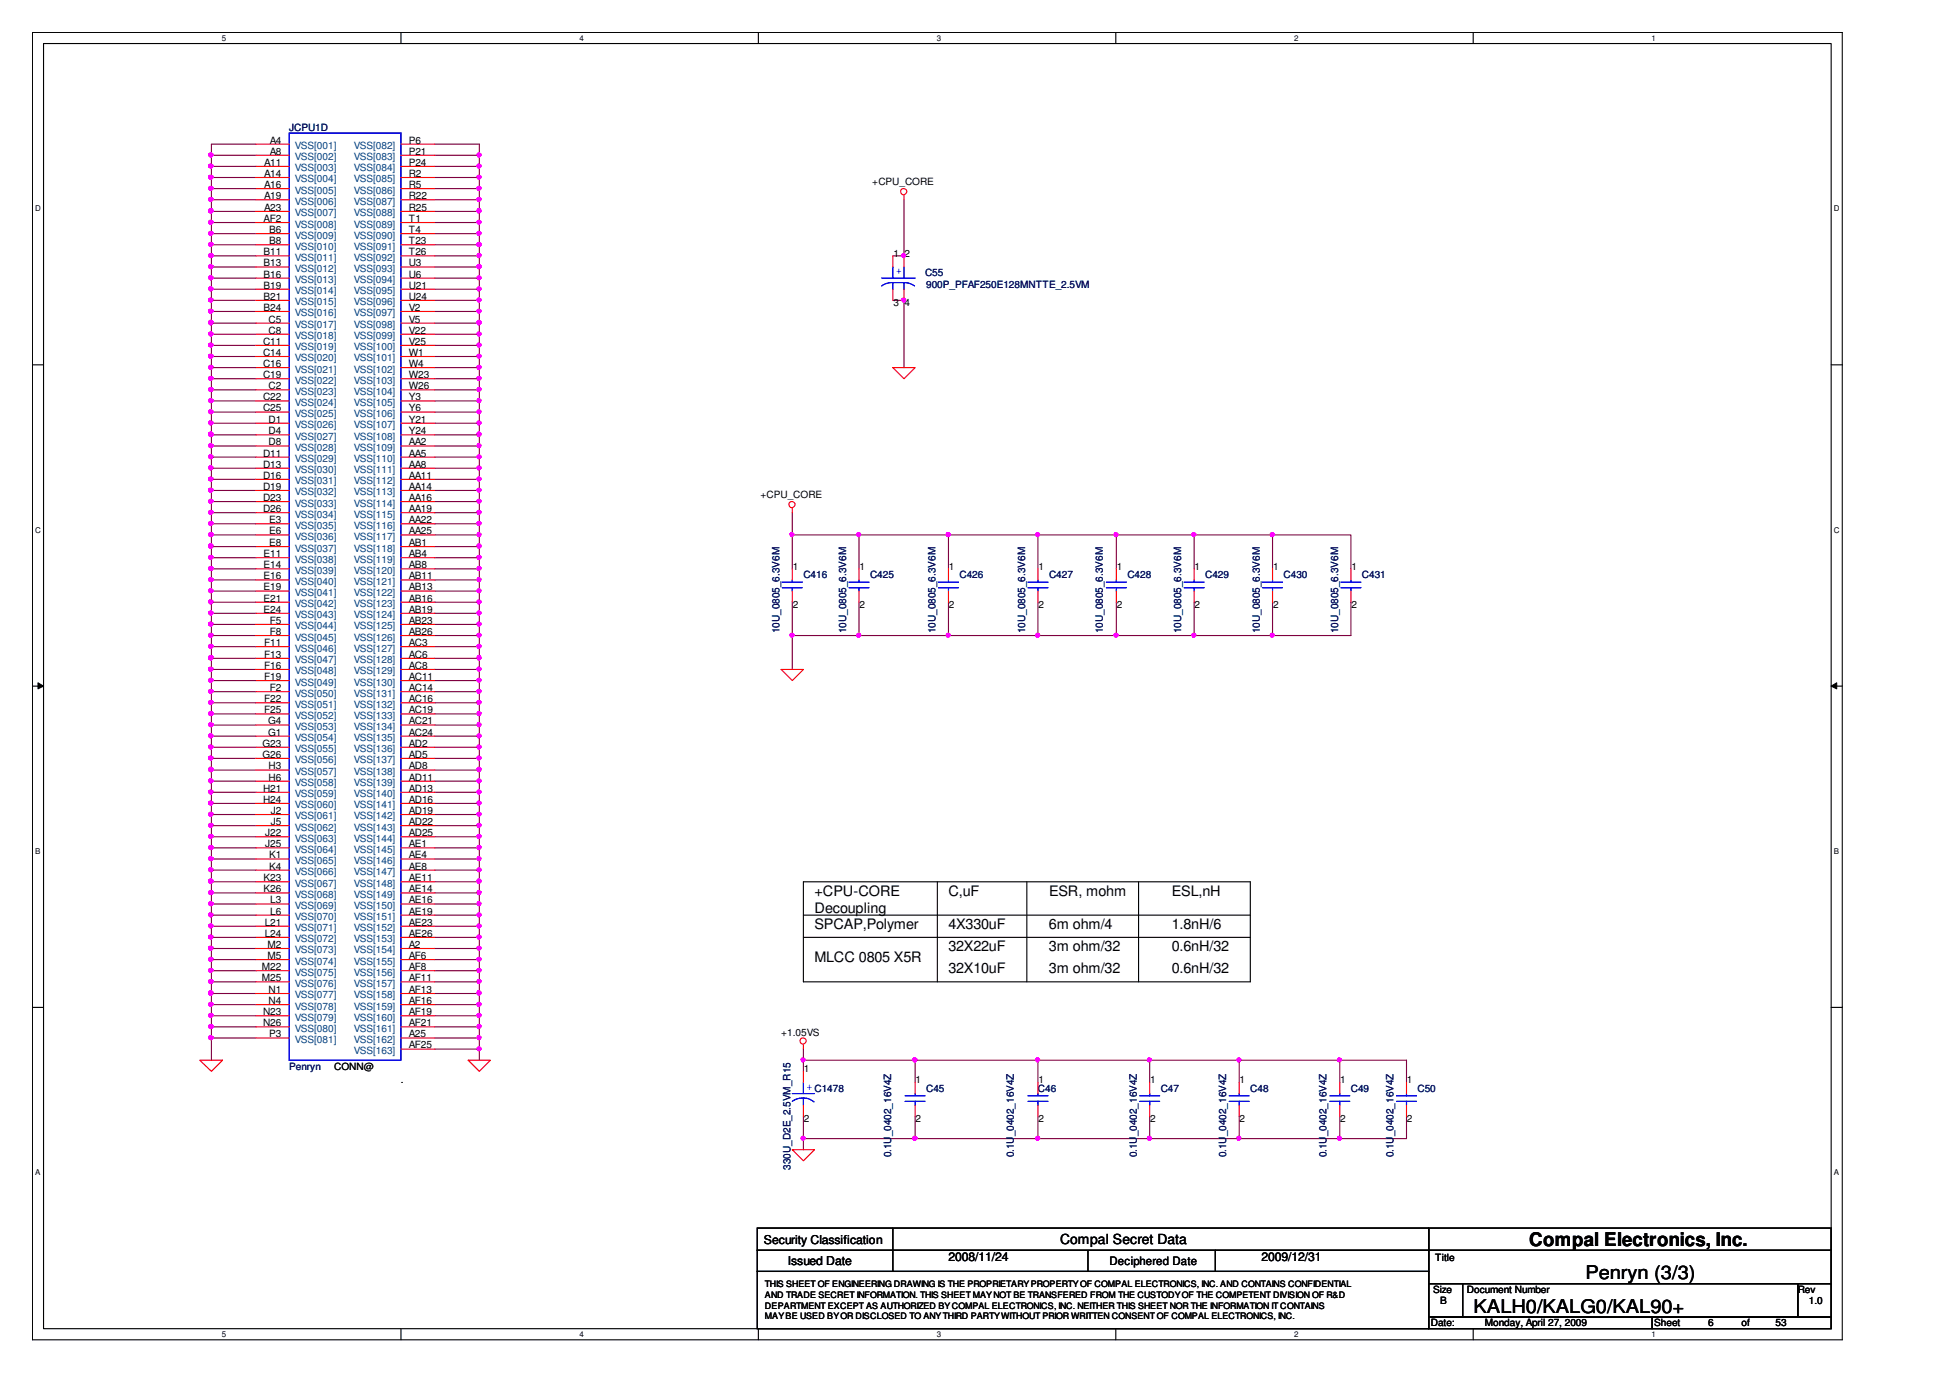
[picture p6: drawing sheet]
<svg xmlns="http://www.w3.org/2000/svg" width="297mm" height="210mm" viewBox="0 0 297 210" stroke-linecap="round" stroke-linejoin="round" font-family="sans-serif">
<defs><g id="words">
<g font-size="2.9">
<text x="232.9" y="189.8">Compal Electronics, Inc.</text>
<text x="241.5" y="194.8">Penryn (3/3)</text>
<text x="224.5" y="199.9">KALH0/KALG0/KAL90+</text>
</g>
<g font-size="2.2">
<text x="124.1" y="136.4">+CPU-CORE</text>
<text x="144.5" y="136.4">C,uF</text>
<text x="159.8" y="136.4">ESR, mohm</text>
<text x="178.5" y="136.4">ESL,nH</text>
<text x="124.1" y="139.1">Decoupling</text>
<text x="124.1" y="141.5">SPCAP,Polymer</text>
<text x="144.5" y="141.5">4X330uF</text>
<text x="159.8" y="141.5">6m ohm/4</text>
<text x="178.5" y="141.5">1.8nH/6</text>
<text x="124.1" y="146.6">MLCC 0805 X5R</text>
<text x="144.5" y="144.9">32X22uF</text>
<text x="144.5" y="148.3">32X10uF</text>
<text x="159.8" y="144.9">3m ohm/32</text>
<text x="159.8" y="148.3">3m ohm/32</text>
<text x="178.5" y="144.9">0.6nH/32</text>
<text x="178.5" y="148.3">0.6nH/32</text>
</g>
<text font-size="2.1" x="161.5" y="189.5">Compal Secret Data</text>
<g font-size="1.9">
<text x="116.4" y="189.4">Security Classification</text>
<text x="120" y="192.6">Issued Date</text>
<text x="144.5" y="192.1">2008/11/24</text>
<text x="192.1" y="192.1">2009/12/31</text>
</g>
<text font-size="1.8" x="169" y="192.7">Deciphered Date</text>
<g font-size="1.5">
<text x="41.1" y="23.6">A8</text>
<text x="41.1" y="21.9">A4</text>
<text x="62.3" y="21.9">P6</text>
<text x="62.3" y="23.6">P21</text>
<text x="40.2" y="25.3">A11</text>
<text x="40.2" y="27">A14</text>
<text x="40.2" y="28.6">A16</text>
<text x="62.3" y="25.3">P24</text>
<text x="62.3" y="27">R2</text>
<text x="62.3" y="28.6">R5</text>
<text x="132.9" y="28.1">+CPU_CORE</text>
<text x="40.2" y="33.8">AF2</text>
<text x="40.2" y="30.3">A19</text>
<text x="40.2" y="32.1">A23</text>
<text x="41" y="35.5">B6</text>
<text x="62.3" y="30.3">R22</text>
<text x="62.3" y="32.1">R25</text>
<text x="62.3" y="33.8">T1</text>
<text x="62.3" y="35.5">T4</text>
<text x="40.2" y="38.9">B11</text>
<text x="40.2" y="40.6">B13</text>
<text x="41" y="37.2">B8</text>
<text x="62.3" y="37.2">T23</text>
<text x="62.3" y="38.9">T26</text>
<text x="62.3" y="40.6">U3</text>
<text x="136.1" y="39.1">1</text>
<text x="137.8" y="39.1">2</text>
<text x="40.2" y="42.3">B16</text>
<text x="40.2" y="44">B19</text>
<text x="40.2" y="45.7">B21</text>
<text x="40.2" y="47.4">B24</text>
<text x="62.3" y="42.3">U6</text>
<text x="62.3" y="44">U21</text>
<text x="62.3" y="45.7">U24</text>
<text x="62.3" y="47.4">V2</text>
<text x="136.1" y="46.7">3</text>
<text x="137.8" y="46.7">4</text>
<text x="40.1" y="52.5">C11</text>
<text x="40.9" y="49.1">C5</text>
<text x="40.9" y="50.8">C8</text>
<text x="62.3" y="49.1">V5</text>
<text x="62.3" y="50.8">V22</text>
<text x="62.3" y="52.5">V25</text>
<text x="40.1" y="54.2">C14</text>
<text x="40.1" y="55.9">C16</text>
<text x="40.1" y="57.6">C19</text>
<text x="40.9" y="59.3">C2</text>
<text x="62.3" y="54.2">W1</text>
<text x="62.3" y="55.9">W4</text>
<text x="62.3" y="57.6">W23</text>
<text x="62.3" y="59.3">W26</text>
<text x="40.1" y="61">C22</text>
<text x="40.1" y="62.7">C25</text>
<text x="40.9" y="64.4">D1</text>
<text x="62.3" y="61">Y3</text>
<text x="62.3" y="64.4">Y21</text>
<text x="62.3" y="62.7">Y6</text>
<text x="40.1" y="69.5">D11</text>
<text x="40.1" y="71.2">D13</text>
<text x="40.9" y="66.2">D4</text>
<text x="40.9" y="67.8">D8</text>
<text x="62.3" y="66.2">Y24</text>
<text x="62.3" y="67.8">AA2</text>
<text x="62.3" y="69.5">AA5</text>
<text x="62.3" y="71.2">AA8</text>
<text x="40.1" y="72.9">D16</text>
<text x="40.1" y="74.6">D19</text>
<text x="40.1" y="76.3">D23</text>
<text x="62.3" y="72.9">AA11</text>
<text x="62.3" y="74.6">AA14</text>
<text x="62.3" y="76.3">AA16</text>
<text x="115.9" y="75.8">+CPU_CORE</text>
<text x="40.1" y="78">D26</text>
<text x="41" y="79.7">E3</text>
<text x="41" y="81.4">E6</text>
<text x="41" y="83.2">E8</text>
<text x="62.3" y="78">AA19</text>
<text x="62.3" y="79.7">AA22</text>
<text x="62.3" y="81.4">AA25</text>
<text x="62.3" y="83.2">AB1</text>
<text x="40.2" y="84.9">E11</text>
<text x="40.2" y="86.6">E14</text>
<text x="40.2" y="88.3">E16</text>
<text x="40.2" y="89.9">E19</text>
<text x="62.3" y="84.9">AB4</text>
<text x="62.3" y="86.6">AB8</text>
<text x="62.3" y="88.3">AB11</text>
<text x="62.3" y="89.9">AB13</text>
<text x="120.8" y="86.8">1</text>
<text x="130.9" y="86.8">1</text>
<text x="144.6" y="86.8">1</text>
<text x="158.2" y="86.8">1</text>
<text x="170.1" y="86.8">1</text>
<text x="182" y="86.8">1</text>
<text x="193.9" y="86.8">1</text>
<text x="205.9" y="86.8">1</text>
<text x="40.2" y="91.6">E21</text>
<text x="40.2" y="93.3">E24</text>
<text x="41.1" y="95">F5</text>
<text x="62.3" y="91.6">AB16</text>
<text x="62.3" y="93.3">AB19</text>
<text x="62.3" y="95">AB23</text>
<text x="120.8" y="92.7">2</text>
<text x="130.9" y="92.7">2</text>
<text x="144.6" y="92.7">2</text>
<text x="158.2" y="92.7">2</text>
<text x="170.1" y="92.7">2</text>
<text x="182" y="92.7">2</text>
<text x="193.9" y="92.7">2</text>
<text x="205.9" y="92.7">2</text>
<text x="40.2" y="98.4">F11</text>
<text x="40.2" y="100.2">F13</text>
<text x="40.2" y="101.9">F16</text>
<text x="41.1" y="96.7">F8</text>
<text x="62.3" y="96.7">AB26</text>
<text x="62.3" y="98.4">AC3</text>
<text x="62.3" y="100.2">AC6</text>
<text x="62.3" y="101.9">AC8</text>
<text x="40.2" y="103.6">F19</text>
<text x="40.2" y="107">F22</text>
<text x="41.1" y="105.3">F2</text>
<text x="62.3" y="103.6">AC11</text>
<text x="62.3" y="105.3">AC14</text>
<text x="62.3" y="107">AC16</text>
<text x="40" y="113.7">G23</text>
<text x="40.2" y="108.7">F25</text>
<text x="40.8" y="110.3">G4</text>
<text x="40.8" y="112">G1</text>
<text x="62.3" y="108.7">AC19</text>
<text x="62.3" y="110.3">AC21</text>
<text x="62.3" y="112">AC24</text>
<text x="62.3" y="113.7">AD2</text>
<text x="40" y="115.4">G26</text>
<text x="40.9" y="117.2">H3</text>
<text x="40.9" y="118.9">H6</text>
<text x="62.3" y="115.4">AD5</text>
<text x="62.3" y="117.2">AD8</text>
<text x="62.3" y="118.9">AD11</text>
<text x="40.1" y="120.6">H21</text>
<text x="40.1" y="122.3">H24</text>
<text x="41.3" y="124">J2</text>
<text x="41.3" y="125.7">J5</text>
<text x="62.3" y="120.6">AD13</text>
<text x="62.3" y="122.3">AD16</text>
<text x="62.3" y="124">AD19</text>
<text x="62.3" y="125.7">AD22</text>
<text x="40.4" y="127.4">J22</text>
<text x="40.4" y="129.1">J25</text>
<text x="41" y="130.8">K1</text>
<text x="62.3" y="127.4">AD25</text>
<text x="62.3" y="129.1">AE1</text>
<text x="62.3" y="130.8">AE4</text>
<text x="40.2" y="134.2">K23</text>
<text x="40.2" y="135.9">K26</text>
<text x="41" y="132.4">K4</text>
<text x="41.2" y="137.6">L3</text>
<text x="62.3" y="134.2">AE11</text>
<text x="62.3" y="135.9">AE14</text>
<text x="62.3" y="137.6">AE16</text>
<text x="62.3" y="132.4">AE8</text>
<text x="40.3" y="141">L21</text>
<text x="40.3" y="142.7">L24</text>
<text x="41.2" y="139.3">L6</text>
<text x="62.3" y="142.7">AE26</text>
<text x="62.3" y="141">AE23</text>
<text x="62.3" y="139.3">AE19</text>
<text x="39.9" y="147.8">M22</text>
<text x="39.9" y="149.5">M25</text>
<text x="40.8" y="144.4">M2</text>
<text x="40.8" y="146.1">M5</text>
<text x="62.3" y="149.5">AF11</text>
<text x="62.3" y="147.8">AF8</text>
<text x="62.3" y="146.1">AF6</text>
<text x="62.3" y="144.4">A2</text>
<text x="40.1" y="154.6">N23</text>
<text x="40.9" y="151.2">N1</text>
<text x="40.9" y="152.9">N4</text>
<text x="62.3" y="154.6">AF19</text>
<text x="62.3" y="152.9">AF16</text>
<text x="62.3" y="151.2">AF13</text>
<text x="40.1" y="156.3">N26</text>
<text x="41" y="158">P3</text>
<text x="62.3" y="158">A25</text>
<text x="62.3" y="156.3">AF21</text>
<text x="62.3" y="159.7">AF25</text>
<text x="119" y="157.8">+1.05VS</text>
<text x="50.9" y="162.9">CONN@</text>
<text x="61.1" y="165">.</text>
<text x="122.5" y="163.3">1</text>
<text x="139.5" y="165">1</text>
<text x="158.2" y="165">1</text>
<text x="175.2" y="165">1</text>
<text x="188.8" y="165">1</text>
<text x="204.2" y="165">1</text>
<text x="214.3" y="165">1</text>
<text x="122.5" y="171">2</text>
<text x="139.5" y="171">2</text>
<text x="158.2" y="171">2</text>
<text x="175.2" y="171">2</text>
<text x="188.8" y="171">2</text>
<text x="204.2" y="171">2</text>
<text x="214.3" y="171">2</text>
<text x="218.3" y="197">Size</text>
<text x="218.6" y="192.1">Title</text>
<text x="223.5" y="197">Document Number</text>
<text x="273.8" y="197">Rev</text>
<text x="218" y="202">Date:</text>
<text x="219.4" y="198.7">B</text>
<text x="226.2" y="202">Monday, April 27, 2009</text>
<text x="252" y="202">Sheet</text>
<text x="260.2" y="202">6</text>
<text x="265.3" y="202">of</text>
<text x="270.5" y="202">53</text>
<text x="275.5" y="198.7">1.0</text>
</g>
<g font-size="1.5" fill="#00007f">
<text x="44.1" y="20">JCPU1D</text>
<text x="140.9" y="42.1">C55</text>
<text x="141.1" y="43.8">900P_PFAF250E128MNTTE_2.5VM</text>
<text x="122.4" y="88.1">C416</text>
<text x="132.5" y="88.1">C425</text>
<text x="146.2" y="88.1">C426</text>
<text x="159.8" y="88.1">C427</text>
<text x="171.7" y="88.1">C428</text>
<text x="183.6" y="88.1">C429</text>
<text x="195.5" y="88.1">C430</text>
<text x="207.5" y="88.1">C431</text>
<text x="118.7" y="96.5" transform="rotate(-90 118.7 96.5)">10U_0805_6.3V6M</text>
<text x="128.9" y="96.5" transform="rotate(-90 128.9 96.5)">10U_0805_6.3V6M</text>
<text x="142.5" y="96.5" transform="rotate(-90 142.5 96.5)">10U_0805_6.3V6M</text>
<text x="156.2" y="96.5" transform="rotate(-90 156.2 96.5)">10U_0805_6.3V6M</text>
<text x="168" y="96.5" transform="rotate(-90 168 96.5)">10U_0805_6.3V6M</text>
<text x="179.9" y="96.5" transform="rotate(-90 179.9 96.5)">10U_0805_6.3V6M</text>
<text x="191.9" y="96.5" transform="rotate(-90 191.9 96.5)">10U_0805_6.3V6M</text>
<text x="203.8" y="96.5" transform="rotate(-90 203.8 96.5)">10U_0805_6.3V6M</text>
<text x="44.1" y="162.9">Penryn</text>
<text x="141.1" y="166.3">C45</text>
<text x="158.1" y="166.3">C46</text>
<text x="176.8" y="166.3">C47</text>
<text x="190.4" y="166.3">C48</text>
<text x="205.8" y="166.3">C49</text>
<text x="215.9" y="166.3">C50</text>
<text x="120.4" y="178.2" transform="rotate(-90 120.4 178.2)">330U_D2E_2.5VM_R15</text>
<text x="135.7" y="176.3" transform="rotate(-90 135.7 176.3)">0.1U_0402_16V4Z</text>
<text x="154.5" y="176.3" transform="rotate(-90 154.5 176.3)">0.1U_0402_16V4Z</text>
<text x="173.2" y="176.3" transform="rotate(-90 173.2 176.3)">0.1U_0402_16V4Z</text>
<text x="186.8" y="176.3" transform="rotate(-90 186.8 176.3)">0.1U_0402_16V4Z</text>
<text x="202" y="176.3" transform="rotate(-90 202 176.3)">0.1U_0402_16V4Z</text>
<text x="212.3" y="176.3" transform="rotate(-90 212.3 176.3)">0.1U_0402_16V4Z</text>
</g>
<g font-size="1.5" fill="#003f7f">
<text x="44.9" y="22.7">VSS[001]</text>
<text x="53.9" y="22.7">VSS[082]</text>
<text x="44.9" y="24.4">VSS[002]</text>
<text x="44.9" y="26.1">VSS[003]</text>
<text x="44.9" y="27.8">VSS[004]</text>
<text x="44.9" y="29.5">VSS[005]</text>
<text x="53.9" y="24.4">VSS[083]</text>
<text x="53.9" y="26.1">VSS[084]</text>
<text x="53.9" y="27.8">VSS[085]</text>
<text x="53.9" y="29.5">VSS[086]</text>
<text x="44.9" y="31.2">VSS[006]</text>
<text x="44.9" y="33">VSS[007]</text>
<text x="44.9" y="34.7">VSS[008]</text>
<text x="53.9" y="31.2">VSS[087]</text>
<text x="53.9" y="33">VSS[088]</text>
<text x="53.9" y="34.7">VSS[089]</text>
<text x="44.9" y="36.4">VSS[009]</text>
<text x="44.9" y="38">VSS[010]</text>
<text x="44.9" y="39.7">VSS[011]</text>
<text x="44.9" y="41.4">VSS[012]</text>
<text x="53.9" y="36.4">VSS[090]</text>
<text x="53.9" y="38">VSS[091]</text>
<text x="53.9" y="39.7">VSS[092]</text>
<text x="53.9" y="41.4">VSS[093]</text>
<text x="44.9" y="43.1">VSS[013]</text>
<text x="44.9" y="44.8">VSS[014]</text>
<text x="44.9" y="46.5">VSS[015]</text>
<text x="53.9" y="43.1">VSS[094]</text>
<text x="53.9" y="44.8">VSS[095]</text>
<text x="53.9" y="46.5">VSS[096]</text>
<text x="44.9" y="48.2">VSS[016]</text>
<text x="44.9" y="50">VSS[017]</text>
<text x="44.9" y="51.7">VSS[018]</text>
<text x="44.9" y="53.4">VSS[019]</text>
<text x="53.9" y="48.2">VSS[097]</text>
<text x="53.9" y="50">VSS[098]</text>
<text x="53.9" y="51.7">VSS[099]</text>
<text x="53.9" y="53.4">VSS[100]</text>
<text x="44.9" y="55.1">VSS[020]</text>
<text x="44.9" y="56.8">VSS[021]</text>
<text x="44.9" y="58.4">VSS[022]</text>
<text x="53.9" y="55.1">VSS[101]</text>
<text x="53.9" y="56.8">VSS[102]</text>
<text x="53.9" y="58.4">VSS[103]</text>
<text x="44.9" y="60.1">VSS[023]</text>
<text x="44.9" y="61.8">VSS[024]</text>
<text x="44.9" y="63.5">VSS[025]</text>
<text x="44.9" y="65.2">VSS[026]</text>
<text x="53.9" y="60.1">VSS[104]</text>
<text x="53.9" y="61.8">VSS[105]</text>
<text x="53.9" y="65.2">VSS[107]</text>
<text x="53.9" y="63.5">VSS[106]</text>
<text x="44.9" y="67">VSS[027]</text>
<text x="44.9" y="68.7">VSS[028]</text>
<text x="44.9" y="70.4">VSS[029]</text>
<text x="53.9" y="67">VSS[108]</text>
<text x="53.9" y="68.7">VSS[109]</text>
<text x="53.9" y="70.4">VSS[110]</text>
<text x="44.9" y="72.1">VSS[030]</text>
<text x="44.9" y="73.8">VSS[031]</text>
<text x="44.9" y="75.5">VSS[032]</text>
<text x="44.9" y="77.2">VSS[033]</text>
<text x="53.9" y="72.1">VSS[111]</text>
<text x="53.9" y="73.8">VSS[112]</text>
<text x="53.9" y="75.5">VSS[113]</text>
<text x="53.9" y="77.2">VSS[114]</text>
<text x="44.9" y="78.9">VSS[034]</text>
<text x="44.9" y="80.5">VSS[035]</text>
<text x="44.9" y="82.2">VSS[036]</text>
<text x="53.9" y="78.9">VSS[115]</text>
<text x="53.9" y="80.5">VSS[116]</text>
<text x="53.9" y="82.2">VSS[117]</text>
<text x="44.9" y="84">VSS[037]</text>
<text x="44.9" y="85.7">VSS[038]</text>
<text x="44.9" y="87.4">VSS[039]</text>
<text x="44.9" y="89.1">VSS[040]</text>
<text x="53.9" y="84">VSS[118]</text>
<text x="53.9" y="85.7">VSS[119]</text>
<text x="53.9" y="87.4">VSS[120]</text>
<text x="53.9" y="89.1">VSS[121]</text>
<text x="44.9" y="90.8">VSS[041]</text>
<text x="44.9" y="92.5">VSS[042]</text>
<text x="44.9" y="94.2">VSS[043]</text>
<text x="44.9" y="95.9">VSS[044]</text>
<text x="53.9" y="90.8">VSS[122]</text>
<text x="53.9" y="92.5">VSS[123]</text>
<text x="53.9" y="94.2">VSS[124]</text>
<text x="53.9" y="95.9">VSS[125]</text>
<text x="44.9" y="97.6">VSS[045]</text>
<text x="44.9" y="99.3">VSS[046]</text>
<text x="44.9" y="101">VSS[047]</text>
<text x="53.9" y="97.6">VSS[126]</text>
<text x="53.9" y="99.3">VSS[127]</text>
<text x="53.9" y="101">VSS[128]</text>
<text x="44.9" y="102.7">VSS[048]</text>
<text x="44.9" y="104.4">VSS[049]</text>
<text x="44.9" y="106.1">VSS[050]</text>
<text x="44.9" y="107.8">VSS[051]</text>
<text x="53.9" y="102.7">VSS[129]</text>
<text x="53.9" y="104.4">VSS[130]</text>
<text x="53.9" y="106.1">VSS[131]</text>
<text x="53.9" y="107.8">VSS[132]</text>
<text x="44.9" y="109.5">VSS[052]</text>
<text x="44.9" y="111.2">VSS[053]</text>
<text x="44.9" y="112.9">VSS[054]</text>
<text x="53.9" y="109.5">VSS[133]</text>
<text x="53.9" y="111.2">VSS[134]</text>
<text x="53.9" y="112.9">VSS[135]</text>
<text x="44.9" y="114.6">VSS[055]</text>
<text x="44.9" y="116.3">VSS[056]</text>
<text x="44.9" y="118.1">VSS[057]</text>
<text x="44.9" y="119.7">VSS[058]</text>
<text x="53.9" y="114.6">VSS[136]</text>
<text x="53.9" y="116.3">VSS[137]</text>
<text x="53.9" y="118.1">VSS[138]</text>
<text x="53.9" y="119.7">VSS[139]</text>
<text x="44.9" y="121.4">VSS[059]</text>
<text x="44.9" y="123.1">VSS[060]</text>
<text x="44.9" y="124.8">VSS[061]</text>
<text x="53.9" y="121.4">VSS[140]</text>
<text x="53.9" y="123.1">VSS[141]</text>
<text x="53.9" y="124.8">VSS[142]</text>
<text x="44.9" y="126.5">VSS[062]</text>
<text x="44.9" y="128.2">VSS[063]</text>
<text x="44.9" y="129.9">VSS[064]</text>
<text x="44.9" y="131.6">VSS[065]</text>
<text x="53.9" y="126.5">VSS[143]</text>
<text x="53.9" y="128.2">VSS[144]</text>
<text x="53.9" y="129.9">VSS[145]</text>
<text x="53.9" y="131.6">VSS[146]</text>
<text x="44.9" y="133.3">VSS[066]</text>
<text x="44.9" y="135.1">VSS[067]</text>
<text x="44.9" y="136.8">VSS[068]</text>
<text x="53.9" y="135.1">VSS[148]</text>
<text x="53.9" y="136.8">VSS[149]</text>
<text x="53.9" y="133.3">VSS[147]</text>
<text x="44.9" y="138.5">VSS[069]</text>
<text x="44.9" y="140.2">VSS[070]</text>
<text x="44.9" y="141.8">VSS[071]</text>
<text x="44.9" y="143.5">VSS[072]</text>
<text x="53.9" y="143.5">VSS[153]</text>
<text x="53.9" y="141.8">VSS[152]</text>
<text x="53.9" y="140.2">VSS[151]</text>
<text x="53.9" y="138.5">VSS[150]</text>
<text x="44.9" y="145.2">VSS[073]</text>
<text x="44.9" y="146.9">VSS[074]</text>
<text x="44.9" y="148.6">VSS[075]</text>
<text x="53.9" y="148.6">VSS[156]</text>
<text x="53.9" y="146.9">VSS[155]</text>
<text x="53.9" y="145.2">VSS[154]</text>
<text x="44.9" y="150.3">VSS[076]</text>
<text x="44.9" y="152.1">VSS[077]</text>
<text x="44.9" y="153.8">VSS[078]</text>
<text x="44.9" y="155.5">VSS[079]</text>
<text x="53.9" y="155.5">VSS[160]</text>
<text x="53.9" y="153.8">VSS[159]</text>
<text x="53.9" y="152.1">VSS[158]</text>
<text x="53.9" y="150.3">VSS[157]</text>
<text x="44.9" y="157.2">VSS[080]</text>
<text x="44.9" y="158.9">VSS[081]</text>
<text x="53.9" y="158.9">VSS[162]</text>
<text x="53.9" y="157.2">VSS[161]</text>
<text x="53.9" y="160.6">VSS[163]</text>
</g>
<g font-size="1.5" fill="#00f">
<text x="136.5" y="41.8">+</text>
<text x="122.9" y="166">+ C1478</text>
</g>
<g font-size="1.4">
<text x="116.5" y="196.1">THIS SHEET OF ENGINEERING DRAWING IS THE PROPRIETARY PROPERTY OF COMPAL ELECTRONICS, INC. AND CONTAINS CONFIDENTIAL</text>
<text x="116.5" y="197.7">AND TRADE SECRET INFORMATION. THIS SHEET MAY NOT BE TRANSFERED FROM THE CUSTODY OF THE COMPETENT DIVISION OF R&amp;D</text>
<text x="116.5" y="199.3">DEPARTMENT EXCEPT AS AUTHORIZED BY COMPAL ELECTRONICS, INC. NEITHER THIS SHEET NOR THE INFORMATION IT CONTAINS</text>
<text x="116.5" y="200.9">MAY BE USED BY OR DISCLOSED TO ANY THIRD PARTY WITHOUT PRIOR WRITTEN CONSENT OF COMPAL ELECTRONICS, INC.</text>
</g>
<g font-size="1.2">
<text x="33.8" y="6.2">5</text>
<text x="88.3" y="6.2">4</text>
<text x="142.7" y="6.2">3</text>
<text x="197.1" y="6.2">2</text>
<text x="251.6" y="6.2">1</text>
<text x="5.4" y="32.2">D</text>
<text x="279.3" y="32.2">D</text>
<text x="5.4" y="81.1">C</text>
<text x="279.3" y="81.1">C</text>
<text x="5.4" y="130.1">B</text>
<text x="279.3" y="130.1">B</text>
<text x="5.4" y="179">A</text>
<text x="279.3" y="179">A</text>
<text x="33.8" y="203.7">5</text>
<text x="88.3" y="203.7">4</text>
<text x="142.7" y="203.7">3</text>
<text x="197.1" y="203.7">2</text>
<text x="251.6" y="203.7">1</text>
</g>
</g></defs>
<path d="M4.9 4.9h275.7v199.2h-275.7zM6.6 6.6h272.3v195.8h-272.3z" fill="none" stroke="#000" stroke-width=".17"/>
<g fill="#fff">
<path d="M33.8 5.1h.6v1.4h-.6z"/>
<path d="M33.8 202.6h.6v1.3h-.6z"/>
</g>
<path d="M61.1 4.9v1.7M61.1 202.4v1.7" fill="none" stroke="#000" stroke-width=".17"/>
<g fill="#fff">
<path d="M88.3 5.1h.5v1.4h-.5z"/>
<path d="M88.3 202.6h.5v1.3h-.5z"/>
</g>
<path d="M115.5 4.9v1.7M115.5 202.4v1.7" fill="none" stroke="#000" stroke-width=".17"/>
<g fill="#fff">
<path d="M142.7 5.1h.6v1.4h-.6z"/>
<path d="M142.7 202.6h.6v1.3h-.6z"/>
</g>
<path d="M170 4.9v1.7M170 202.4v1.7" fill="none" stroke="#000" stroke-width=".17"/>
<g fill="#fff">
<path d="M197.1 5.1h.6v1.4h-.6z"/>
<path d="M197.1 202.6h.6v1.3h-.6z"/>
</g>
<path d="M224.4 4.9v1.7M224.4 202.4v1.7" fill="none" stroke="#000" stroke-width=".17"/>
<g fill="#fff">
<path d="M251.6 5.1h.6v1.4h-.6z"/>
<path d="M251.6 202.6h.6v1.3h-.6z"/>
<path d="M5.4 31.1h.7v1.4h-.7z"/>
<path d="M279.4 31.1h.7v1.4h-.7z"/>
<path d="M5.4 80h.7v1.4h-.7z"/>
<path d="M279.4 80h.7v1.4h-.7z"/>
</g>
<path d="M4.9 55.6h1.7M278.9 55.6h1.7" fill="none" stroke="#000" stroke-width=".17"/>
<g fill="#fff">
<path d="M5.4 129h.7v1.3h-.7z"/>
<path d="M279.4 129h.7v1.3h-.7z"/>
</g>
<path d="M4.9 104.5h1.7M278.9 104.5h1.7" fill="none" stroke="#000" stroke-width=".17"/>
<path d="M5.8 104l.8 .5-.8 .4zM278.9 104.5l.9-.5v.9z" fill="#000"/>
<path d="M5.8 104l.8 .5-.8 .4zM278.9 104.5l.9-.5v.9z" fill="none" stroke="#000" stroke-width=".15"/>
<g fill="#fff">
<path d="M5.4 177.9h.7v1.4h-.7z"/>
<path d="M279.4 177.9h.7v1.4h-.7z"/>
</g>
<path d="M4.9 153.5h1.7M278.9 153.5h1.7" fill="none" stroke="#000" stroke-width=".17"/>
<path d="M66.2 39h6.8" fill="none" stroke="#7f003f" stroke-width=".17"/>
<circle cx="73" cy="38.9" r=".31" fill="#f0f"/>
<circle cx="73" cy="38.9" r=".31" fill="none" stroke="#f0f" stroke-width=".17"/>
<path d="M73 100.3v1.7" fill="none" stroke="#7f003f" stroke-width=".17"/>
<circle cx="72.9" cy="100.2" r=".33" fill="#f0f"/>
<circle cx="72.9" cy="100.2" r=".33" fill="none" stroke="#f0f" stroke-width=".17"/>
<path d="M158.1 161.5h17" fill="none" stroke="#7f003f" stroke-width=".17"/>
<circle cx="158.1" cy="161.4" r=".31" fill="#f0f"/>
<circle cx="158.1" cy="161.4" r=".31" fill="none" stroke="#f0f" stroke-width=".17"/>
<path d="M66.2 74.7h6.8M122.4 161.5v1.7M158.1 170v3.4M204.1 161.5h10.1" fill="none" stroke="#7f003f" stroke-width=".17"/>
<circle cx="204" cy="161.4" r=".31" fill="#f0f"/>
<circle cx="204" cy="161.4" r=".31" fill="none" stroke="#f0f" stroke-width=".17"/>
<path d="M175.1 161.5h13.7" fill="none" stroke="#7f003f" stroke-width=".17"/>
<circle cx="175.1" cy="161.4" r=".31" fill="#f0f"/>
<circle cx="175.1" cy="161.4" r=".31" fill="none" stroke="#f0f" stroke-width=".17"/>
<path d="M122.4 161.5h17v3.4" fill="none" stroke="#7f003f" stroke-width=".17"/>
<circle cx="139.3" cy="161.4" r=".31" fill="#f0f"/>
<circle cx="139.3" cy="161.4" r=".31" fill="none" stroke="#f0f" stroke-width=".17"/>
<circle cx="122.3" cy="161.4" r=".31" fill="#f0f"/>
<circle cx="122.3" cy="161.4" r=".31" fill="none" stroke="#f0f" stroke-width=".17"/>
<path d="M66.2 30.4h6.8M66.2 90h6.8M122.4 159.8v1.7M188.8 164.9v-3.4h15.3v3.4M214.2 161.5v3.4" fill="none" stroke="#7f003f" stroke-width=".17"/>
<circle cx="188.7" cy="161.4" r=".31" fill="#f0f"/>
<circle cx="188.7" cy="161.4" r=".31" fill="none" stroke="#f0f" stroke-width=".17"/>
<path d="M73 110.4v1.7" fill="none" stroke="#7f003f" stroke-width=".17"/>
<circle cx="73" cy="110.4" r=".31" fill="#f0f"/>
<circle cx="73" cy="110.4" r=".31" fill="none" stroke="#f0f" stroke-width=".17"/>
<path d="M139.4 161.5h18.7" fill="none" stroke="#7f003f" stroke-width=".17"/>
<circle cx="139.3" cy="161.4" r=".31" fill="#f0f"/>
<circle cx="139.3" cy="161.4" r=".31" fill="none" stroke="#f0f" stroke-width=".17"/>
<path d="M73 83.3v1.7M158.1 161.5v3.4M175.1 161.5v3.4" fill="none" stroke="#7f003f" stroke-width=".17"/>
<circle cx="72.9" cy="83.2" r=".33" fill="#f0f"/>
<circle cx="72.9" cy="83.2" r=".33" fill="none" stroke="#f0f" stroke-width=".17"/>
<path d="M66.2 59.4h6.8M66.2 81.5h6.8M66.2 146.2h6.8M188.8 173.4h15.3" fill="none" stroke="#7f003f" stroke-width=".17"/>
<circle cx="188.7" cy="173.4" r=".31" fill="#f0f"/>
<circle cx="188.7" cy="173.4" r=".31" fill="none" stroke="#f0f" stroke-width=".17"/>
<path d="M73 95.1v1.7" fill="none" stroke="#7f003f" stroke-width=".17"/>
<circle cx="73" cy="95.1" r=".31" fill="#f0f"/>
<circle cx="73" cy="95.1" r=".31" fill="none" stroke="#f0f" stroke-width=".17"/>
<path d="M73 113.8v1.7" fill="none" stroke="#7f003f" stroke-width=".17"/>
<circle cx="73" cy="113.8" r=".31" fill="#f0f"/>
<circle cx="73" cy="113.8" r=".31" fill="none" stroke="#f0f" stroke-width=".17"/>
<path d="M66.2 47.4h6.8M73 136v1.7" fill="none" stroke="#7f003f" stroke-width=".17"/>
<circle cx="73" cy="136" r=".31" fill="#f0f"/>
<circle cx="73" cy="136" r=".31" fill="none" stroke="#f0f" stroke-width=".17"/>
<path d="M66.2 86.6h6.8M73 159.8v1.7" fill="none" stroke="#7f003f" stroke-width=".17"/>
<circle cx="73" cy="159.8" r=".31" fill="#f0f"/>
<circle cx="73" cy="159.8" r=".31" fill="none" stroke="#f0f" stroke-width=".17"/>
<path d="M73 64.5v1.7M66.2 103.7h6.8" fill="none" stroke="#7f003f" stroke-width=".17"/>
<circle cx="73" cy="64.4" r=".31" fill="#f0f"/>
<circle cx="73" cy="64.4" r=".31" fill="none" stroke="#f0f" stroke-width=".17"/>
<path d="M73 76.4v1.7" fill="none" stroke="#7f003f" stroke-width=".17"/>
<circle cx="73" cy="76.3" r=".31" fill="#f0f"/>
<circle cx="73" cy="76.3" r=".31" fill="none" stroke="#f0f" stroke-width=".17"/>
<path d="M66.2 129.2h6.8M73 122.4v1.7" fill="none" stroke="#7f003f" stroke-width=".17"/>
<circle cx="73" cy="122.3" r=".31" fill="#f0f"/>
<circle cx="73" cy="122.3" r=".31" fill="none" stroke="#f0f" stroke-width=".17"/>
<path d="M66.2 40.7h6.8" fill="none" stroke="#7f003f" stroke-width=".17"/>
<circle cx="73" cy="40.6" r=".31" fill="#f0f"/>
<circle cx="73" cy="40.6" r=".31" fill="none" stroke="#f0f" stroke-width=".17"/>
<path d="M66.2 45.8h6.8M73 42.4v1.7M66.2 69.6h6.8M66.2 139.4h6.8" fill="none" stroke="#7f003f" stroke-width=".17"/>
<circle cx="73" cy="42.3" r=".31" fill="#f0f"/>
<circle cx="73" cy="42.3" r=".31" fill="none" stroke="#f0f" stroke-width=".17"/>
<path d="M73 50.9v1.7" fill="none" stroke="#7f003f" stroke-width=".17"/>
<circle cx="73" cy="50.9" r=".31" fill="#f0f"/>
<circle cx="73" cy="50.9" r=".31" fill="none" stroke="#f0f" stroke-width=".17"/>
<path d="M66.2 35.6h6.8M66.2 49.2h6.8" fill="none" stroke="#7f003f" stroke-width=".17"/>
<circle cx="73" cy="35.5" r=".31" fill="#f0f"/>
<circle cx="73" cy="35.5" r=".31" fill="none" stroke="#f0f" stroke-width=".17"/>
<path d="M66.2 71.3h6.8M73 147.9v1.7" fill="none" stroke="#7f003f" stroke-width=".17"/>
<circle cx="73" cy="147.8" r=".31" fill="#f0f"/>
<circle cx="73" cy="147.8" r=".31" fill="none" stroke="#f0f" stroke-width=".17"/>
<path d="M139.4 173.4h18.7" fill="none" stroke="#7f003f" stroke-width=".17"/>
<circle cx="139.3" cy="173.4" r=".31" fill="#f0f"/>
<circle cx="139.3" cy="173.4" r=".31" fill="none" stroke="#f0f" stroke-width=".17"/>
<path d="M66.2 32.2h6.8M66.2 120.7h6.8M122.4 173.4v1.7" fill="none" stroke="#7f003f" stroke-width=".17"/>
<circle cx="72.9" cy="32.1" r=".33" fill="#f0f"/>
<circle cx="72.9" cy="32.1" r=".33" fill="none" stroke="#f0f" stroke-width=".17"/>
<path d="M66.2 37.3h6.8" fill="none" stroke="#7f003f" stroke-width=".17"/>
<circle cx="73" cy="37.2" r=".31" fill="#f0f"/>
<circle cx="73" cy="37.2" r=".31" fill="none" stroke="#f0f" stroke-width=".17"/>
<path d="M73 56v1.7M66.2 62.8h6.8" fill="none" stroke="#7f003f" stroke-width=".17"/>
<circle cx="73" cy="55.9" r=".31" fill="#f0f"/>
<circle cx="73" cy="55.9" r=".31" fill="none" stroke="#f0f" stroke-width=".17"/>
<path d="M66.2 33.9h6.8M66.2 88.3h6.8" fill="none" stroke="#7f003f" stroke-width=".17"/>
<circle cx="73" cy="33.8" r=".31" fill="#f0f"/>
<circle cx="73" cy="33.8" r=".31" fill="none" stroke="#f0f" stroke-width=".17"/>
<path d="M66.2 28.7h6.8M73 108.7v1.7M66.2 134.3h6.8" fill="none" stroke="#7f003f" stroke-width=".17"/>
<circle cx="73" cy="108.7" r=".31" fill="#f0f"/>
<circle cx="73" cy="108.7" r=".31" fill="none" stroke="#f0f" stroke-width=".17"/>
<path d="M73 91.7v1.7" fill="none" stroke="#7f003f" stroke-width=".17"/>
<circle cx="73" cy="91.7" r=".31" fill="#f0f"/>
<circle cx="73" cy="91.7" r=".31" fill="none" stroke="#f0f" stroke-width=".17"/>
<path d="M66.2 105.4h6.8M73 117.3v1.7" fill="none" stroke="#7f003f" stroke-width=".17"/>
<circle cx="72.9" cy="117.2" r=".33" fill="#f0f"/>
<circle cx="72.9" cy="117.2" r=".33" fill="none" stroke="#f0f" stroke-width=".17"/>
<path d="M66.2 25.3h6.8M73 22v1.7M73 125.8v1.7M66.2 141.1h6.8" fill="none" stroke="#7f003f" stroke-width=".17"/>
<circle cx="73" cy="125.7" r=".31" fill="#f0f"/>
<circle cx="73" cy="125.7" r=".31" fill="none" stroke="#f0f" stroke-width=".17"/>
<path d="M204.1 173.4h10.1" fill="none" stroke="#7f003f" stroke-width=".17"/>
<circle cx="204" cy="173.4" r=".31" fill="#f0f"/>
<circle cx="204" cy="173.4" r=".31" fill="none" stroke="#f0f" stroke-width=".17"/>
<path d="M73 78.1v1.7M122.4 170v3.4" fill="none" stroke="#7f003f" stroke-width=".17"/>
<circle cx="73" cy="78" r=".31" fill="#f0f"/>
<circle cx="73" cy="78" r=".31" fill="none" stroke="#f0f" stroke-width=".17"/>
<path d="M73 129.2v1.6" fill="none" stroke="#7f003f" stroke-width=".17"/>
<circle cx="73" cy="129.1" r=".31" fill="#f0f"/>
<circle cx="73" cy="129.1" r=".31" fill="none" stroke="#f0f" stroke-width=".17"/>
<path d="M66.2 79.8h6.8M73 112.1v1.7" fill="none" stroke="#7f003f" stroke-width=".17"/>
<circle cx="73" cy="112.1" r=".31" fill="#f0f"/>
<circle cx="73" cy="112.1" r=".31" fill="none" stroke="#f0f" stroke-width=".17"/>
<path d="M73 27v1.7M66.2 127.5h6.8M66.2 130.8h6.8" fill="none" stroke="#7f003f" stroke-width=".17"/>
<circle cx="73" cy="27" r=".31" fill="#f0f"/>
<circle cx="73" cy="27" r=".31" fill="none" stroke="#f0f" stroke-width=".17"/>
<path d="M73 71.3v1.7" fill="none" stroke="#7f003f" stroke-width=".17"/>
<circle cx="73" cy="71.3" r=".31" fill="#f0f"/>
<circle cx="73" cy="71.3" r=".31" fill="none" stroke="#f0f" stroke-width=".17"/>
<path d="M73 107.1v1.6" fill="none" stroke="#7f003f" stroke-width=".17"/>
<circle cx="73" cy="107" r=".31" fill="#f0f"/>
<circle cx="73" cy="107" r=".31" fill="none" stroke="#f0f" stroke-width=".17"/>
<path d="M73 96.8v1.7" fill="none" stroke="#7f003f" stroke-width=".17"/>
<circle cx="73" cy="96.8" r=".31" fill="#f0f"/>
<circle cx="73" cy="96.8" r=".31" fill="none" stroke="#f0f" stroke-width=".17"/>
<path d="M73 23.7v1.6" fill="none" stroke="#7f003f" stroke-width=".17"/>
<circle cx="73" cy="23.6" r=".31" fill="#f0f"/>
<circle cx="73" cy="23.6" r=".31" fill="none" stroke="#f0f" stroke-width=".17"/>
<path d="M66.2 56h6.8M73 57.7v1.7M188.8 170v3.4" fill="none" stroke="#7f003f" stroke-width=".17"/>
<circle cx="73" cy="57.6" r=".31" fill="#f0f"/>
<circle cx="73" cy="57.6" r=".31" fill="none" stroke="#f0f" stroke-width=".17"/>
<path d="M73 141.1v1.7" fill="none" stroke="#7f003f" stroke-width=".17"/>
<circle cx="73" cy="141" r=".31" fill="#f0f"/>
<circle cx="73" cy="141" r=".31" fill="none" stroke="#f0f" stroke-width=".17"/>
<path d="M73 44.1v1.7M66.2 93.4h6.8M66.2 96.8h6.8M66.2 107.1h6.8M66.2 117.3h6.8M66.2 125.8h6.8" fill="none" stroke="#7f003f" stroke-width=".17"/>
<circle cx="73" cy="44" r=".31" fill="#f0f"/>
<circle cx="73" cy="44" r=".31" fill="none" stroke="#f0f" stroke-width=".17"/>
<path d="M73 103.7v1.7M214.2 170v3.4" fill="none" stroke="#7f003f" stroke-width=".17"/>
<circle cx="73" cy="103.6" r=".31" fill="#f0f"/>
<circle cx="73" cy="103.6" r=".31" fill="none" stroke="#f0f" stroke-width=".17"/>
<path d="M66.2 151.3h6.8M73 144.5v1.7" fill="none" stroke="#7f003f" stroke-width=".17"/>
<circle cx="73" cy="144.4" r=".31" fill="#f0f"/>
<circle cx="73" cy="144.4" r=".31" fill="none" stroke="#f0f" stroke-width=".17"/>
<path d="M66.2 115.5h6.8M73 132.5v1.8" fill="none" stroke="#7f003f" stroke-width=".17"/>
<circle cx="73" cy="132.5" r=".31" fill="#f0f"/>
<circle cx="73" cy="132.5" r=".31" fill="none" stroke="#f0f" stroke-width=".17"/>
<path d="M122.4 173.4h17" fill="none" stroke="#7f003f" stroke-width=".17"/>
<circle cx="139.3" cy="173.4" r=".31" fill="#f0f"/>
<circle cx="139.3" cy="173.4" r=".31" fill="none" stroke="#f0f" stroke-width=".17"/>
<circle cx="122.3" cy="173.4" r=".31" fill="#f0f"/>
<circle cx="122.3" cy="173.4" r=".31" fill="none" stroke="#f0f" stroke-width=".17"/>
<path d="M73 67.9v1.7M139.4 170v3.4" fill="none" stroke="#7f003f" stroke-width=".17"/>
<circle cx="73" cy="67.9" r=".31" fill="#f0f"/>
<circle cx="73" cy="67.9" r=".31" fill="none" stroke="#f0f" stroke-width=".17"/>
<path d="M66.2 110.4h6.8M73 105.4v1.7" fill="none" stroke="#7f003f" stroke-width=".17"/>
<circle cx="73" cy="105.3" r=".31" fill="#f0f"/>
<circle cx="73" cy="105.3" r=".31" fill="none" stroke="#f0f" stroke-width=".17"/>
<path d="M73 79.8v1.7" fill="none" stroke="#7f003f" stroke-width=".17"/>
<circle cx="73" cy="79.7" r=".31" fill="#f0f"/>
<circle cx="73" cy="79.7" r=".31" fill="none" stroke="#f0f" stroke-width=".17"/>
<path d="M73 149.6v1.7" fill="none" stroke="#7f003f" stroke-width=".17"/>
<circle cx="73" cy="149.5" r=".31" fill="#f0f"/>
<circle cx="73" cy="149.5" r=".31" fill="none" stroke="#f0f" stroke-width=".17"/>
<path d="M73 146.2v1.7" fill="none" stroke="#7f003f" stroke-width=".17"/>
<circle cx="73" cy="146.1" r=".31" fill="#f0f"/>
<circle cx="73" cy="146.1" r=".31" fill="none" stroke="#f0f" stroke-width=".17"/>
<path d="M66.2 113.8h6.8M73 134.3v1.7" fill="none" stroke="#7f003f" stroke-width=".17"/>
<circle cx="72.9" cy="134.2" r=".33" fill="#f0f"/>
<circle cx="72.9" cy="134.2" r=".33" fill="none" stroke="#f0f" stroke-width=".17"/>
<path d="M73 54.3v1.7M66.2 76.4h6.8" fill="none" stroke="#7f003f" stroke-width=".17"/>
<circle cx="73" cy="54.2" r=".31" fill="#f0f"/>
<circle cx="73" cy="54.2" r=".31" fill="none" stroke="#f0f" stroke-width=".17"/>
<path d="M73 45.8v1.6" fill="none" stroke="#7f003f" stroke-width=".17"/>
<circle cx="73" cy="45.7" r=".31" fill="#f0f"/>
<circle cx="73" cy="45.7" r=".31" fill="none" stroke="#f0f" stroke-width=".17"/>
<path d="M73 47.4v1.8" fill="none" stroke="#7f003f" stroke-width=".17"/>
<circle cx="73" cy="47.4" r=".31" fill="#f0f"/>
<circle cx="73" cy="47.4" r=".31" fill="none" stroke="#f0f" stroke-width=".17"/>
<path d="M73 49.2v1.7" fill="none" stroke="#7f003f" stroke-width=".17"/>
<circle cx="72.9" cy="49.1" r=".33" fill="#f0f"/>
<circle cx="72.9" cy="49.1" r=".33" fill="none" stroke="#f0f" stroke-width=".17"/>
<path d="M73 61.1v1.7" fill="none" stroke="#7f003f" stroke-width=".17"/>
<circle cx="73" cy="61" r=".31" fill="#f0f"/>
<circle cx="73" cy="61" r=".31" fill="none" stroke="#f0f" stroke-width=".17"/>
<path d="M73 85v1.6" fill="none" stroke="#7f003f" stroke-width=".17"/>
<circle cx="73" cy="84.9" r=".31" fill="#f0f"/>
<circle cx="73" cy="84.9" r=".31" fill="none" stroke="#f0f" stroke-width=".17"/>
<path d="M73 74.7v1.7" fill="none" stroke="#7f003f" stroke-width=".17"/>
<circle cx="73" cy="74.7" r=".31" fill="#f0f"/>
<circle cx="73" cy="74.7" r=".31" fill="none" stroke="#f0f" stroke-width=".17"/>
<path d="M73 52.6v1.7" fill="none" stroke="#7f003f" stroke-width=".17"/>
<circle cx="73" cy="52.6" r=".31" fill="#f0f"/>
<circle cx="73" cy="52.6" r=".31" fill="none" stroke="#f0f" stroke-width=".17"/>
<path d="M66.2 22h6.8M66.2 98.5h6.8M66.2 102h6.8M73 137.7v1.7" fill="none" stroke="#7f003f" stroke-width=".17"/>
<circle cx="73" cy="137.7" r=".31" fill="#f0f"/>
<circle cx="73" cy="137.7" r=".31" fill="none" stroke="#f0f" stroke-width=".17"/>
<path d="M73 35.6v1.7M66.2 85h6.8M73 127.5v1.7" fill="none" stroke="#7f003f" stroke-width=".17"/>
<circle cx="73" cy="127.4" r=".31" fill="#f0f"/>
<circle cx="73" cy="127.4" r=".31" fill="none" stroke="#f0f" stroke-width=".17"/>
<path d="M73 37.3v1.7" fill="none" stroke="#7f003f" stroke-width=".17"/>
<circle cx="73" cy="37.2" r=".31" fill="#f0f"/>
<circle cx="73" cy="37.2" r=".31" fill="none" stroke="#f0f" stroke-width=".17"/>
<path d="M175.1 173.4h13.7" fill="none" stroke="#7f003f" stroke-width=".17"/>
<circle cx="175.1" cy="173.4" r=".31" fill="#f0f"/>
<circle cx="175.1" cy="173.4" r=".31" fill="none" stroke="#f0f" stroke-width=".17"/>
<path d="M66.2 57.7h6.8M73 93.4v1.7M66.2 142.8h6.8M66.2 149.6h6.8M175.1 170v3.4" fill="none" stroke="#7f003f" stroke-width=".17"/>
<circle cx="73" cy="93.4" r=".31" fill="#f0f"/>
<circle cx="73" cy="93.4" r=".31" fill="none" stroke="#f0f" stroke-width=".17"/>
<path d="M73 25.3v1.7M66.2 95.1h6.8" fill="none" stroke="#7f003f" stroke-width=".17"/>
<circle cx="73" cy="25.3" r=".31" fill="#f0f"/>
<circle cx="73" cy="25.3" r=".31" fill="none" stroke="#f0f" stroke-width=".17"/>
<path d="M66.2 78.1h6.8M73 66.2v1.7" fill="none" stroke="#7f003f" stroke-width=".17"/>
<circle cx="72.9" cy="66.1" r=".33" fill="#f0f"/>
<circle cx="72.9" cy="66.1" r=".33" fill="none" stroke="#f0f" stroke-width=".17"/>
<path d="M66.2 50.9h6.8M73 90v1.7" fill="none" stroke="#7f003f" stroke-width=".17"/>
<circle cx="73" cy="90" r=".31" fill="#f0f"/>
<circle cx="73" cy="90" r=".31" fill="none" stroke="#f0f" stroke-width=".17"/>
<path d="M66.2 119h6.8M73 139.4v1.7" fill="none" stroke="#7f003f" stroke-width=".17"/>
<circle cx="73" cy="139.3" r=".31" fill="#f0f"/>
<circle cx="73" cy="139.3" r=".31" fill="none" stroke="#f0f" stroke-width=".17"/>
<path d="M66.2 27h6.8M73 32.2v1.7M73 40.7v1.7" fill="none" stroke="#7f003f" stroke-width=".17"/>
<circle cx="73" cy="40.6" r=".31" fill="#f0f"/>
<circle cx="73" cy="40.6" r=".31" fill="none" stroke="#f0f" stroke-width=".17"/>
<path d="M73 62.8v1.7" fill="none" stroke="#7f003f" stroke-width=".17"/>
<circle cx="73" cy="62.7" r=".31" fill="#f0f"/>
<circle cx="73" cy="62.7" r=".31" fill="none" stroke="#f0f" stroke-width=".17"/>
<path d="M66.2 54.3h6.8M66.2 61.1h6.8M73 142.8v1.7" fill="none" stroke="#7f003f" stroke-width=".17"/>
<circle cx="73" cy="142.7" r=".31" fill="#f0f"/>
<circle cx="73" cy="142.7" r=".31" fill="none" stroke="#f0f" stroke-width=".17"/>
<path d="M66.2 23.7h6.8M73 30.4v1.8M66.2 42.4h6.8M66.2 73h6.8M66.2 132.5h6.8M66.2 137.7h6.8M66.2 147.9h6.8" fill="none" stroke="#7f003f" stroke-width=".17"/>
<circle cx="73" cy="30.4" r=".31" fill="#f0f"/>
<circle cx="73" cy="30.4" r=".31" fill="none" stroke="#f0f" stroke-width=".17"/>
<path d="M73 102v1.7" fill="none" stroke="#7f003f" stroke-width=".17"/>
<circle cx="73" cy="101.9" r=".31" fill="#f0f"/>
<circle cx="73" cy="101.9" r=".31" fill="none" stroke="#f0f" stroke-width=".17"/>
<path d="M73 39v1.7M73 69.6v1.7" fill="none" stroke="#7f003f" stroke-width=".17"/>
<circle cx="73" cy="69.6" r=".31" fill="#f0f"/>
<circle cx="73" cy="69.6" r=".31" fill="none" stroke="#f0f" stroke-width=".17"/>
<path d="M66.2 64.5h6.8M73 73v1.7M66.2 144.5h6.8" fill="none" stroke="#7f003f" stroke-width=".17"/>
<circle cx="73" cy="73" r=".31" fill="#f0f"/>
<circle cx="73" cy="73" r=".31" fill="none" stroke="#f0f" stroke-width=".17"/>
<path d="M66.2 66.2h6.8M66.2 100.3h6.8M73 119v1.7M204.1 170v3.4" fill="none" stroke="#7f003f" stroke-width=".17"/>
<circle cx="73" cy="118.9" r=".31" fill="#f0f"/>
<circle cx="73" cy="118.9" r=".31" fill="none" stroke="#f0f" stroke-width=".17"/>
<path d="M73 81.5v1.8" fill="none" stroke="#7f003f" stroke-width=".17"/>
<circle cx="73" cy="81.4" r=".31" fill="#f0f"/>
<circle cx="73" cy="81.4" r=".31" fill="none" stroke="#f0f" stroke-width=".17"/>
<path d="M66.2 124.1h6.8M158.1 173.4h17" fill="none" stroke="#7f003f" stroke-width=".17"/>
<circle cx="158.1" cy="173.4" r=".31" fill="#f0f"/>
<circle cx="158.1" cy="173.4" r=".31" fill="none" stroke="#f0f" stroke-width=".17"/>
<path d="M73 33.9v1.7M73 88.3v1.7" fill="none" stroke="#7f003f" stroke-width=".17"/>
<circle cx="73" cy="88.3" r=".31" fill="#f0f"/>
<circle cx="73" cy="88.3" r=".31" fill="none" stroke="#f0f" stroke-width=".17"/>
<path d="M73 98.5v1.8" fill="none" stroke="#7f003f" stroke-width=".17"/>
<circle cx="73" cy="98.4" r=".31" fill="#f0f"/>
<circle cx="73" cy="98.4" r=".31" fill="none" stroke="#f0f" stroke-width=".17"/>
<path d="M66.2 91.7h6.8M73 130.8v1.7" fill="none" stroke="#7f003f" stroke-width=".17"/>
<circle cx="73" cy="130.8" r=".31" fill="#f0f"/>
<circle cx="73" cy="130.8" r=".31" fill="none" stroke="#f0f" stroke-width=".17"/>
<path d="M73 28.7v1.7M66.2 44.1h6.8" fill="none" stroke="#7f003f" stroke-width=".17"/>
<circle cx="73" cy="28.7" r=".31" fill="#f0f"/>
<circle cx="73" cy="28.7" r=".31" fill="none" stroke="#f0f" stroke-width=".17"/>
<path d="M73 115.5v1.8M66.2 153h6.8" fill="none" stroke="#7f003f" stroke-width=".17"/>
<circle cx="73" cy="115.5" r=".31" fill="#f0f"/>
<circle cx="73" cy="115.5" r=".31" fill="none" stroke="#f0f" stroke-width=".17"/>
<path d="M73 120.7v1.7" fill="none" stroke="#7f003f" stroke-width=".17"/>
<circle cx="73" cy="120.6" r=".31" fill="#f0f"/>
<circle cx="73" cy="120.6" r=".31" fill="none" stroke="#f0f" stroke-width=".17"/>
<path d="M73 59.4v1.7" fill="none" stroke="#7f003f" stroke-width=".17"/>
<circle cx="73" cy="59.3" r=".31" fill="#f0f"/>
<circle cx="73" cy="59.3" r=".31" fill="none" stroke="#f0f" stroke-width=".17"/>
<path d="M66.2 67.9h6.8M66.2 83.3h6.8M73 86.6v1.7M66.2 108.7h6.8M66.2 112.1h6.8M66.2 136h6.8" fill="none" stroke="#7f003f" stroke-width=".17"/>
<circle cx="73" cy="86.6" r=".31" fill="#f0f"/>
<circle cx="73" cy="86.6" r=".31" fill="none" stroke="#f0f" stroke-width=".17"/>
<path d="M66.2 122.4h6.8M73 124.1v1.7" fill="none" stroke="#7f003f" stroke-width=".17"/>
<circle cx="73" cy="124" r=".31" fill="#f0f"/>
<circle cx="73" cy="124" r=".31" fill="none" stroke="#f0f" stroke-width=".17"/>
<path d="M66.2 52.6h6.8M73 151.3v1.7" fill="none" stroke="#7f003f" stroke-width=".17"/>
<circle cx="72.9" cy="151.2" r=".33" fill="#f0f"/>
<circle cx="72.9" cy="151.2" r=".33" fill="none" stroke="#f0f" stroke-width=".17"/>
<path d="M66.2 158.1h6.8v1.7h-6.8M66.2 156.4h6.8M66.2 154.7h6.8" fill="none" stroke="#7f003f" stroke-width=".17"/>
<circle cx="73" cy="158.1" r=".31" fill="#f0f"/>
<circle cx="73" cy="158.1" r=".31" fill="none" stroke="#f0f" stroke-width=".17"/>
<path d="M73 154.7v1.7" fill="none" stroke="#7f003f" stroke-width=".17"/>
<circle cx="73" cy="154.7" r=".31" fill="#f0f"/>
<circle cx="73" cy="154.7" r=".31" fill="none" stroke="#f0f" stroke-width=".17"/>
<path d="M73 156.4v1.7" fill="none" stroke="#7f003f" stroke-width=".17"/>
<circle cx="73" cy="156.4" r=".31" fill="#f0f"/>
<circle cx="73" cy="156.4" r=".31" fill="none" stroke="#f0f" stroke-width=".17"/>
<path d="M73 153v1.7" fill="none" stroke="#7f003f" stroke-width=".17"/>
<circle cx="73" cy="153" r=".31" fill="#f0f"/>
<circle cx="73" cy="153" r=".31" fill="none" stroke="#f0f" stroke-width=".17"/>
<path d="M32.2 22v1.7M39 42.4h-6.8v1.7" fill="none" stroke="#7f003f" stroke-width=".17"/>
<circle cx="32.1" cy="42.3" r=".33" fill="#f0f"/>
<circle cx="32.1" cy="42.3" r=".33" fill="none" stroke="#f0f" stroke-width=".17"/>
<path d="M32.2 151.3v1.7" fill="none" stroke="#7f003f" stroke-width=".17"/>
<circle cx="32.1" cy="151.2" r=".35" fill="#f0f"/>
<circle cx="32.1" cy="151.2" r=".35" fill="none" stroke="#f0f" stroke-width=".17"/>
<path d="M32.2 39h6.8" fill="none" stroke="#7f003f" stroke-width=".17"/>
<circle cx="32.1" cy="38.9" r=".33" fill="#f0f"/>
<circle cx="32.1" cy="38.9" r=".33" fill="none" stroke="#f0f" stroke-width=".17"/>
<path d="M32.2 100.3v1.7" fill="none" stroke="#7f003f" stroke-width=".17"/>
<circle cx="32.1" cy="100.2" r=".35" fill="#f0f"/>
<circle cx="32.1" cy="100.2" r=".35" fill="none" stroke="#f0f" stroke-width=".17"/>
<path d="M32.2 35.6v1.7M32.2 50.9h6.8M32.2 66.2h6.8M32.2 62.8h6.8M32.2 110.4h6.8M32.2 139.4v1.7M32.2 151.3h6.8M32.2 149.6h6.8" fill="none" stroke="#7f003f" stroke-width=".17"/>
<circle cx="32.1" cy="139.3" r=".33" fill="#f0f"/>
<circle cx="32.1" cy="139.3" r=".33" fill="none" stroke="#f0f" stroke-width=".17"/>
<path d="M32.2 45.8v1.6M32.2 64.5h6.8M32.2 113.8h6.8" fill="none" stroke="#7f003f" stroke-width=".17"/>
<circle cx="32.1" cy="45.7" r=".33" fill="#f0f"/>
<circle cx="32.1" cy="45.7" r=".33" fill="none" stroke="#f0f" stroke-width=".17"/>
<path d="M32.2 28.7h6.8M32.2 25.3h6.8M32.2 27h6.8M32.2 52.6h6.8M32.2 57.7h6.8M32.2 74.7h6.8M32.2 79.8h6.8M32.2 61.1h6.8M32.2 120.7v1.7M32.2 137.7h6.8M32.2 134.3h6.8M32.2 130.8h6.8" fill="none" stroke="#7f003f" stroke-width=".17"/>
<circle cx="32.1" cy="120.6" r=".33" fill="#f0f"/>
<circle cx="32.1" cy="120.6" r=".33" fill="none" stroke="#f0f" stroke-width=".17"/>
<path d="M32.2 33.9h6.8" fill="none" stroke="#7f003f" stroke-width=".17"/>
<circle cx="32.1" cy="33.8" r=".33" fill="#f0f"/>
<circle cx="32.1" cy="33.8" r=".33" fill="none" stroke="#f0f" stroke-width=".17"/>
<path d="M32.2 146.2v1.7" fill="none" stroke="#7f003f" stroke-width=".17"/>
<circle cx="32.1" cy="146.1" r=".33" fill="#f0f"/>
<circle cx="32.1" cy="146.1" r=".33" fill="none" stroke="#f0f" stroke-width=".17"/>
<path d="M32.2 107.1v1.6" fill="none" stroke="#7f003f" stroke-width=".17"/>
<circle cx="32.1" cy="107" r=".33" fill="#f0f"/>
<circle cx="32.1" cy="107" r=".33" fill="none" stroke="#f0f" stroke-width=".17"/>
<path d="M32.2 86.6v1.7" fill="none" stroke="#7f003f" stroke-width=".17"/>
<circle cx="32.1" cy="86.6" r=".33" fill="#f0f"/>
<circle cx="32.1" cy="86.6" r=".33" fill="none" stroke="#f0f" stroke-width=".17"/>
<path d="M32.2 96.8v1.7" fill="none" stroke="#7f003f" stroke-width=".17"/>
<circle cx="32.1" cy="96.8" r=".33" fill="#f0f"/>
<circle cx="32.1" cy="96.8" r=".33" fill="none" stroke="#f0f" stroke-width=".17"/>
<path d="M32.2 30.4h6.8M32.2 23.7h6.8M32.2 90h6.8M32.2 105.4h6.8M32.2 124.1v1.7" fill="none" stroke="#7f003f" stroke-width=".17"/>
<circle cx="32.1" cy="124" r=".33" fill="#f0f"/>
<circle cx="32.1" cy="124" r=".33" fill="none" stroke="#f0f" stroke-width=".17"/>
<path d="M32.2 69.6v1.7" fill="none" stroke="#7f003f" stroke-width=".17"/>
<circle cx="32.1" cy="69.6" r=".33" fill="#f0f"/>
<circle cx="32.1" cy="69.6" r=".33" fill="none" stroke="#f0f" stroke-width=".17"/>
<path d="M32.2 67.9h6.8M32.2 110.4v1.7" fill="none" stroke="#7f003f" stroke-width=".17"/>
<circle cx="32.1" cy="110.4" r=".33" fill="#f0f"/>
<circle cx="32.1" cy="110.4" r=".33" fill="none" stroke="#f0f" stroke-width=".17"/>
<path d="M32.2 142.8v1.7" fill="none" stroke="#7f003f" stroke-width=".17"/>
<circle cx="32.1" cy="142.7" r=".33" fill="#f0f"/>
<circle cx="32.1" cy="142.7" r=".33" fill="none" stroke="#f0f" stroke-width=".17"/>
<path d="M32.2 22h6.8M32.2 44.1h6.8M32.2 91.7v1.7M32.2 117.3h6.8M32.2 112.1h6.8" fill="none" stroke="#7f003f" stroke-width=".17"/>
<circle cx="32.1" cy="91.7" r=".33" fill="#f0f"/>
<circle cx="32.1" cy="91.7" r=".33" fill="none" stroke="#f0f" stroke-width=".17"/>
<path d="M32.2 83.3v1.7M32.2 119h6.8M32.2 136h6.8" fill="none" stroke="#7f003f" stroke-width=".17"/>
<circle cx="32.1" cy="83.2" r=".35" fill="#f0f"/>
<circle cx="32.1" cy="83.2" r=".35" fill="none" stroke="#f0f" stroke-width=".17"/>
<path d="M32.2 78.1v1.7M32.2 141.1h6.8" fill="none" stroke="#7f003f" stroke-width=".17"/>
<circle cx="32.1" cy="78" r=".33" fill="#f0f"/>
<circle cx="32.1" cy="78" r=".33" fill="none" stroke="#f0f" stroke-width=".17"/>
<path d="M32.2 59.4v1.7" fill="none" stroke="#7f003f" stroke-width=".17"/>
<circle cx="32.1" cy="59.3" r=".33" fill="#f0f"/>
<circle cx="32.1" cy="59.3" r=".33" fill="none" stroke="#f0f" stroke-width=".17"/>
<path d="M32.2 56v1.7M32.2 146.2h6.8" fill="none" stroke="#7f003f" stroke-width=".17"/>
<circle cx="32.1" cy="55.9" r=".33" fill="#f0f"/>
<circle cx="32.1" cy="55.9" r=".33" fill="none" stroke="#f0f" stroke-width=".17"/>
<path d="M32.2 79.8v1.7" fill="none" stroke="#7f003f" stroke-width=".17"/>
<circle cx="32.1" cy="79.7" r=".33" fill="#f0f"/>
<circle cx="32.1" cy="79.7" r=".33" fill="none" stroke="#f0f" stroke-width=".17"/>
<path d="M32.2 52.6v1.7" fill="none" stroke="#7f003f" stroke-width=".17"/>
<circle cx="32.1" cy="52.6" r=".33" fill="#f0f"/>
<circle cx="32.1" cy="52.6" r=".33" fill="none" stroke="#f0f" stroke-width=".17"/>
<path d="M32.2 102v1.7" fill="none" stroke="#7f003f" stroke-width=".17"/>
<circle cx="32.1" cy="101.9" r=".33" fill="#f0f"/>
<circle cx="32.1" cy="101.9" r=".33" fill="none" stroke="#f0f" stroke-width=".17"/>
<path d="M32.2 73v1.7" fill="none" stroke="#7f003f" stroke-width=".17"/>
<circle cx="32.1" cy="73" r=".33" fill="#f0f"/>
<circle cx="32.1" cy="73" r=".33" fill="none" stroke="#f0f" stroke-width=".17"/>
<path d="M32.2 57.7v1.7" fill="none" stroke="#7f003f" stroke-width=".17"/>
<circle cx="32.1" cy="57.6" r=".33" fill="#f0f"/>
<circle cx="32.1" cy="57.6" r=".33" fill="none" stroke="#f0f" stroke-width=".17"/>
<path d="M32.2 144.5v1.7" fill="none" stroke="#7f003f" stroke-width=".17"/>
<circle cx="32.1" cy="144.4" r=".33" fill="#f0f"/>
<circle cx="32.1" cy="144.4" r=".33" fill="none" stroke="#f0f" stroke-width=".17"/>
<path d="M32.2 59.4h6.8M32.2 95.1v1.7M32.2 83.3h6.8M32.2 81.5h6.8" fill="none" stroke="#7f003f" stroke-width=".17"/>
<circle cx="32.1" cy="95.1" r=".33" fill="#f0f"/>
<circle cx="32.1" cy="95.1" r=".33" fill="none" stroke="#f0f" stroke-width=".17"/>
<path d="M32.2 113.8v1.7" fill="none" stroke="#7f003f" stroke-width=".17"/>
<circle cx="32.1" cy="113.8" r=".33" fill="#f0f"/>
<circle cx="32.1" cy="113.8" r=".33" fill="none" stroke="#f0f" stroke-width=".17"/>
<path d="M32.2 47.4h6.8M32.2 74.7v1.7" fill="none" stroke="#7f003f" stroke-width=".17"/>
<circle cx="32.1" cy="74.7" r=".33" fill="#f0f"/>
<circle cx="32.1" cy="74.7" r=".33" fill="none" stroke="#f0f" stroke-width=".17"/>
<path d="M32.2 54.3h6.8M32.2 136v1.7" fill="none" stroke="#7f003f" stroke-width=".17"/>
<circle cx="32.1" cy="136" r=".33" fill="#f0f"/>
<circle cx="32.1" cy="136" r=".33" fill="none" stroke="#f0f" stroke-width=".17"/>
<path d="M32.2 125.8v1.7" fill="none" stroke="#7f003f" stroke-width=".17"/>
<circle cx="32.1" cy="125.7" r=".33" fill="#f0f"/>
<circle cx="32.1" cy="125.7" r=".33" fill="none" stroke="#f0f" stroke-width=".17"/>
<path d="M32.2 76.4h6.8M32.2 98.5v1.8" fill="none" stroke="#7f003f" stroke-width=".17"/>
<circle cx="32.1" cy="98.4" r=".33" fill="#f0f"/>
<circle cx="32.1" cy="98.4" r=".33" fill="none" stroke="#f0f" stroke-width=".17"/>
<path d="M32.2 61.1v1.7M32.2 86.6h6.8" fill="none" stroke="#7f003f" stroke-width=".17"/>
<circle cx="32.1" cy="61" r=".33" fill="#f0f"/>
<circle cx="32.1" cy="61" r=".33" fill="none" stroke="#f0f" stroke-width=".17"/>
<path d="M32.2 112.1v1.7M32.2 103.7h6.8M32.2 144.5h6.8" fill="none" stroke="#7f003f" stroke-width=".17"/>
<circle cx="32.1" cy="112.1" r=".33" fill="#f0f"/>
<circle cx="32.1" cy="112.1" r=".33" fill="none" stroke="#f0f" stroke-width=".17"/>
<path d="M32.2 103.7v1.7M32.2 107.1h6.8" fill="none" stroke="#7f003f" stroke-width=".17"/>
<circle cx="32.1" cy="103.6" r=".33" fill="#f0f"/>
<circle cx="32.1" cy="103.6" r=".33" fill="none" stroke="#f0f" stroke-width=".17"/>
<path d="M32.2 127.5v1.7" fill="none" stroke="#7f003f" stroke-width=".17"/>
<circle cx="32.1" cy="127.4" r=".33" fill="#f0f"/>
<circle cx="32.1" cy="127.4" r=".33" fill="none" stroke="#f0f" stroke-width=".17"/>
<path d="M32.2 40.7v1.7" fill="none" stroke="#7f003f" stroke-width=".17"/>
<circle cx="32.1" cy="40.6" r=".33" fill="#f0f"/>
<circle cx="32.1" cy="40.6" r=".33" fill="none" stroke="#f0f" stroke-width=".17"/>
<path d="M32.2 95.1h6.8M32.2 115.5v1.8M32.2 124.1h6.8" fill="none" stroke="#7f003f" stroke-width=".17"/>
<circle cx="32.1" cy="115.5" r=".33" fill="#f0f"/>
<circle cx="32.1" cy="115.5" r=".33" fill="none" stroke="#f0f" stroke-width=".17"/>
<path d="M32.2 64.5v1.7" fill="none" stroke="#7f003f" stroke-width=".17"/>
<circle cx="32.1" cy="64.4" r=".33" fill="#f0f"/>
<circle cx="32.1" cy="64.4" r=".33" fill="none" stroke="#f0f" stroke-width=".17"/>
<path d="M32.2 76.4v1.7" fill="none" stroke="#7f003f" stroke-width=".17"/>
<circle cx="32.1" cy="76.3" r=".33" fill="#f0f"/>
<circle cx="32.1" cy="76.3" r=".33" fill="none" stroke="#f0f" stroke-width=".17"/>
<path d="M32.2 141.1v1.7" fill="none" stroke="#7f003f" stroke-width=".17"/>
<circle cx="32.1" cy="141" r=".33" fill="#f0f"/>
<circle cx="32.1" cy="141" r=".33" fill="none" stroke="#f0f" stroke-width=".17"/>
<path d="M32.2 132.5v1.8" fill="none" stroke="#7f003f" stroke-width=".17"/>
<circle cx="32.1" cy="132.5" r=".33" fill="#f0f"/>
<circle cx="32.1" cy="132.5" r=".33" fill="none" stroke="#f0f" stroke-width=".17"/>
<path d="M32.2 134.3v1.7" fill="none" stroke="#7f003f" stroke-width=".17"/>
<circle cx="32.1" cy="134.2" r=".35" fill="#f0f"/>
<circle cx="32.1" cy="134.2" r=".35" fill="none" stroke="#f0f" stroke-width=".17"/>
<path d="M32.2 85v1.6" fill="none" stroke="#7f003f" stroke-width=".17"/>
<circle cx="32.1" cy="84.9" r=".33" fill="#f0f"/>
<circle cx="32.1" cy="84.9" r=".33" fill="none" stroke="#f0f" stroke-width=".17"/>
<path d="M32.2 25.3v1.7M32.2 85h6.8" fill="none" stroke="#7f003f" stroke-width=".17"/>
<circle cx="32.1" cy="25.3" r=".33" fill="#f0f"/>
<circle cx="32.1" cy="25.3" r=".33" fill="none" stroke="#f0f" stroke-width=".17"/>
<path d="M32.2 39v1.7M32.2 93.4h6.8M32.2 130.8v1.7" fill="none" stroke="#7f003f" stroke-width=".17"/>
<circle cx="32.1" cy="130.8" r=".33" fill="#f0f"/>
<circle cx="32.1" cy="130.8" r=".33" fill="none" stroke="#f0f" stroke-width=".17"/>
<path d="M32.2 71.3v1.7" fill="none" stroke="#7f003f" stroke-width=".17"/>
<circle cx="32.1" cy="71.3" r=".33" fill="#f0f"/>
<circle cx="32.1" cy="71.3" r=".33" fill="none" stroke="#f0f" stroke-width=".17"/>
<path d="M32.2 23.7v1.6" fill="none" stroke="#7f003f" stroke-width=".17"/>
<circle cx="32.1" cy="23.6" r=".33" fill="#f0f"/>
<circle cx="32.1" cy="23.6" r=".33" fill="none" stroke="#f0f" stroke-width=".17"/>
<path d="M32.2 78.1h6.8M32.2 81.5v1.8M32.2 115.5h6.8" fill="none" stroke="#7f003f" stroke-width=".17"/>
<circle cx="32.1" cy="81.4" r=".33" fill="#f0f"/>
<circle cx="32.1" cy="81.4" r=".33" fill="none" stroke="#f0f" stroke-width=".17"/>
<path d="M32.2 47.4v1.8M32.2 129.2h6.8" fill="none" stroke="#7f003f" stroke-width=".17"/>
<circle cx="32.1" cy="47.4" r=".33" fill="#f0f"/>
<circle cx="32.1" cy="47.4" r=".33" fill="none" stroke="#f0f" stroke-width=".17"/>
<path d="M32.2 122.4v1.7M32.2 142.8h6.8M32.2 153h6.8" fill="none" stroke="#7f003f" stroke-width=".17"/>
<circle cx="32.1" cy="122.3" r=".33" fill="#f0f"/>
<circle cx="32.1" cy="122.3" r=".33" fill="none" stroke="#f0f" stroke-width=".17"/>
<path d="M32.2 137.7v1.7" fill="none" stroke="#7f003f" stroke-width=".17"/>
<circle cx="32.1" cy="137.7" r=".33" fill="#f0f"/>
<circle cx="32.1" cy="137.7" r=".33" fill="none" stroke="#f0f" stroke-width=".17"/>
<path d="M32.2 37.3h6.8M32.2 67.9v1.7M32.2 108.7h6.8" fill="none" stroke="#7f003f" stroke-width=".17"/>
<circle cx="32.1" cy="67.9" r=".33" fill="#f0f"/>
<circle cx="32.1" cy="67.9" r=".33" fill="none" stroke="#f0f" stroke-width=".17"/>
<path d="M32.2 149.6v1.7" fill="none" stroke="#7f003f" stroke-width=".17"/>
<circle cx="32.1" cy="149.5" r=".33" fill="#f0f"/>
<circle cx="32.1" cy="149.5" r=".33" fill="none" stroke="#f0f" stroke-width=".17"/>
<path d="M32.2 40.7h6.8M32.2 108.7v1.7M32.2 120.7h6.8M32.2 147.9h6.8" fill="none" stroke="#7f003f" stroke-width=".17"/>
<circle cx="32.1" cy="108.7" r=".33" fill="#f0f"/>
<circle cx="32.1" cy="108.7" r=".33" fill="none" stroke="#f0f" stroke-width=".17"/>
<path d="M32.2 27v1.7" fill="none" stroke="#7f003f" stroke-width=".17"/>
<circle cx="32.1" cy="27" r=".33" fill="#f0f"/>
<circle cx="32.1" cy="27" r=".33" fill="none" stroke="#f0f" stroke-width=".17"/>
<path d="M32.2 45.8h6.8M32.2 69.6h6.8M32.2 88.3h6.8M32.2 117.3v1.7M32.2 122.4h6.8M32.2 139.4h6.8" fill="none" stroke="#7f003f" stroke-width=".17"/>
<circle cx="32.1" cy="117.2" r=".35" fill="#f0f"/>
<circle cx="32.1" cy="117.2" r=".35" fill="none" stroke="#f0f" stroke-width=".17"/>
<path d="M32.2 105.4v1.7" fill="none" stroke="#7f003f" stroke-width=".17"/>
<circle cx="32.1" cy="105.3" r=".33" fill="#f0f"/>
<circle cx="32.1" cy="105.3" r=".33" fill="none" stroke="#f0f" stroke-width=".17"/>
<path d="M32.2 90v1.7" fill="none" stroke="#7f003f" stroke-width=".17"/>
<circle cx="32.1" cy="90" r=".33" fill="#f0f"/>
<circle cx="32.1" cy="90" r=".33" fill="none" stroke="#f0f" stroke-width=".17"/>
<path d="M32.2 62.8v1.7" fill="none" stroke="#7f003f" stroke-width=".17"/>
<circle cx="32.1" cy="62.7" r=".33" fill="#f0f"/>
<circle cx="32.1" cy="62.7" r=".33" fill="none" stroke="#f0f" stroke-width=".17"/>
<path d="M32.2 49.2v1.7M32.2 127.5h6.8" fill="none" stroke="#7f003f" stroke-width=".17"/>
<circle cx="32.1" cy="49.1" r=".35" fill="#f0f"/>
<circle cx="32.1" cy="49.1" r=".35" fill="none" stroke="#f0f" stroke-width=".17"/>
<path d="M32.2 28.7v1.7M32.2 73h6.8M32.2 132.5h6.8" fill="none" stroke="#7f003f" stroke-width=".17"/>
<circle cx="32.1" cy="28.7" r=".33" fill="#f0f"/>
<circle cx="32.1" cy="28.7" r=".33" fill="none" stroke="#f0f" stroke-width=".17"/>
<path d="M32.2 50.9v1.7" fill="none" stroke="#7f003f" stroke-width=".17"/>
<circle cx="32.1" cy="50.9" r=".33" fill="#f0f"/>
<circle cx="32.1" cy="50.9" r=".33" fill="none" stroke="#f0f" stroke-width=".17"/>
<path d="M32.2 129.2v1.6" fill="none" stroke="#7f003f" stroke-width=".17"/>
<circle cx="32.1" cy="129.1" r=".33" fill="#f0f"/>
<circle cx="32.1" cy="129.1" r=".33" fill="none" stroke="#f0f" stroke-width=".17"/>
<path d="M32.2 56h6.8M32.2 49.2h6.8M32.2 66.2v1.7M32.2 96.8h6.8M32.2 100.3h6.8M32.2 102h6.8M32.2 125.8h6.8" fill="none" stroke="#7f003f" stroke-width=".17"/>
<circle cx="32.1" cy="66.1" r=".35" fill="#f0f"/>
<circle cx="32.1" cy="66.1" r=".35" fill="none" stroke="#f0f" stroke-width=".17"/>
<path d="M32.2 32.2v1.7M32.2 35.6h6.8" fill="none" stroke="#7f003f" stroke-width=".17"/>
<circle cx="32.1" cy="35.5" r=".33" fill="#f0f"/>
<circle cx="32.1" cy="35.5" r=".33" fill="none" stroke="#f0f" stroke-width=".17"/>
<path d="M32.2 32.2h6.8M32.2 71.3h6.8M32.2 98.5h6.8M32.2 91.7h6.8" fill="none" stroke="#7f003f" stroke-width=".17"/>
<circle cx="32.1" cy="32.1" r=".35" fill="#f0f"/>
<circle cx="32.1" cy="32.1" r=".35" fill="none" stroke="#f0f" stroke-width=".17"/>
<path d="M32.2 44.1v1.7" fill="none" stroke="#7f003f" stroke-width=".17"/>
<circle cx="32.1" cy="44" r=".33" fill="#f0f"/>
<circle cx="32.1" cy="44" r=".33" fill="none" stroke="#f0f" stroke-width=".17"/>
<path d="M32.2 54.3v1.7" fill="none" stroke="#7f003f" stroke-width=".17"/>
<circle cx="32.1" cy="54.2" r=".33" fill="#f0f"/>
<circle cx="32.1" cy="54.2" r=".33" fill="none" stroke="#f0f" stroke-width=".17"/>
<path d="M32.2 119v1.7" fill="none" stroke="#7f003f" stroke-width=".17"/>
<circle cx="32.1" cy="118.9" r=".33" fill="#f0f"/>
<circle cx="32.1" cy="118.9" r=".33" fill="none" stroke="#f0f" stroke-width=".17"/>
<path d="M32.2 147.9v1.7" fill="none" stroke="#7f003f" stroke-width=".17"/>
<circle cx="32.1" cy="147.8" r=".33" fill="#f0f"/>
<circle cx="32.1" cy="147.8" r=".33" fill="none" stroke="#f0f" stroke-width=".17"/>
<path d="M32.2 88.3v1.7" fill="none" stroke="#7f003f" stroke-width=".17"/>
<circle cx="32.1" cy="88.3" r=".33" fill="#f0f"/>
<circle cx="32.1" cy="88.3" r=".33" fill="none" stroke="#f0f" stroke-width=".17"/>
<path d="M32.2 93.4v1.7" fill="none" stroke="#7f003f" stroke-width=".17"/>
<circle cx="32.1" cy="93.4" r=".33" fill="#f0f"/>
<circle cx="32.1" cy="93.4" r=".33" fill="none" stroke="#f0f" stroke-width=".17"/>
<path d="M32.2 156.4h6.8M32.2 154.7h6.8M39 158.1h-6.8v3.4" fill="none" stroke="#7f003f" stroke-width=".17"/>
<circle cx="32.1" cy="158.1" r=".33" fill="#f0f"/>
<circle cx="32.1" cy="158.1" r=".33" fill="none" stroke="#f0f" stroke-width=".17"/>
<path d="M32.2 154.7v1.7" fill="none" stroke="#7f003f" stroke-width=".17"/>
<circle cx="32.1" cy="154.7" r=".33" fill="#f0f"/>
<circle cx="32.1" cy="154.7" r=".33" fill="none" stroke="#f0f" stroke-width=".17"/>
<path d="M32.2 156.4v1.7" fill="none" stroke="#7f003f" stroke-width=".17"/>
<circle cx="32.1" cy="156.4" r=".33" fill="#f0f"/>
<circle cx="32.1" cy="156.4" r=".33" fill="none" stroke="#f0f" stroke-width=".17"/>
<path d="M32.2 153v1.7" fill="none" stroke="#7f003f" stroke-width=".17"/>
<circle cx="32.1" cy="153" r=".33" fill="#f0f"/>
<circle cx="32.1" cy="153" r=".33" fill="none" stroke="#f0f" stroke-width=".17"/>
<path d="M32.2 33.9v1.7M32.2 30.4v1.8" fill="none" stroke="#7f003f" stroke-width=".17"/>
<circle cx="32.1" cy="30.4" r=".33" fill="#f0f"/>
<circle cx="32.1" cy="30.4" r=".33" fill="none" stroke="#f0f" stroke-width=".17"/>
<path d="M32.2 37.3v1.7" fill="none" stroke="#7f003f" stroke-width=".17"/>
<circle cx="32.1" cy="37.2" r=".33" fill="#f0f"/>
<circle cx="32.1" cy="37.2" r=".33" fill="none" stroke="#f0f" stroke-width=".17"/>
<path d="M137.7 30.4v8.6h-1.7" fill="none" stroke="#7f003f" stroke-width=".17"/>
<circle cx="137.7" cy="38.9" r=".31" fill="#f0f"/>
<circle cx="137.7" cy="38.9" r=".31" fill="none" stroke="#f0f" stroke-width=".17"/>
<path d="M136 45.8h1.7v10.2" fill="none" stroke="#7f003f" stroke-width=".17"/>
<circle cx="137.7" cy="45.7" r=".31" fill="#f0f"/>
<circle cx="137.7" cy="45.7" r=".31" fill="none" stroke="#f0f" stroke-width=".17"/>
<path d="M120.7 81.5v5.1M193.8 81.5h12v5.1" fill="none" stroke="#7f003f" stroke-width=".17"/>
<circle cx="193.8" cy="81.4" r=".31" fill="#f0f"/>
<circle cx="193.8" cy="81.4" r=".31" fill="none" stroke="#f0f" stroke-width=".17"/>
<path d="M120.7 78.1v3.4" fill="none" stroke="#7f003f" stroke-width=".17"/>
<circle cx="120.6" cy="81.4" r=".31" fill="#f0f"/>
<circle cx="120.6" cy="81.4" r=".31" fill="none" stroke="#f0f" stroke-width=".17"/>
<path d="M120.7 81.5h10.1v5.1M130.8 81.5h13.7v5.1" fill="none" stroke="#7f003f" stroke-width=".17"/>
<circle cx="130.8" cy="81.4" r=".31" fill="#f0f"/>
<circle cx="130.8" cy="81.4" r=".31" fill="none" stroke="#f0f" stroke-width=".17"/>
<path d="M144.5 81.5h13.6v5.1" fill="none" stroke="#7f003f" stroke-width=".17"/>
<circle cx="144.4" cy="81.4" r=".31" fill="#f0f"/>
<circle cx="144.4" cy="81.4" r=".31" fill="none" stroke="#f0f" stroke-width=".17"/>
<path d="M158.1 81.5h11.9v5.1" fill="none" stroke="#7f003f" stroke-width=".17"/>
<circle cx="158.1" cy="81.4" r=".31" fill="#f0f"/>
<circle cx="158.1" cy="81.4" r=".31" fill="none" stroke="#f0f" stroke-width=".17"/>
<path d="M170 81.5h11.9v5.1" fill="none" stroke="#7f003f" stroke-width=".17"/>
<circle cx="170" cy="81.4" r=".31" fill="#f0f"/>
<circle cx="170" cy="81.4" r=".31" fill="none" stroke="#f0f" stroke-width=".17"/>
<path d="M181.9 81.5h11.9v5.1" fill="none" stroke="#7f003f" stroke-width=".17"/>
<circle cx="181.8" cy="81.4" r=".31" fill="#f0f"/>
<circle cx="181.8" cy="81.4" r=".31" fill="none" stroke="#f0f" stroke-width=".17"/>
<path d="M120.7 96.8v5.2M205.8 91.7v5.1h-12" fill="none" stroke="#7f003f" stroke-width=".17"/>
<circle cx="193.8" cy="96.8" r=".31" fill="#f0f"/>
<circle cx="193.8" cy="96.8" r=".31" fill="none" stroke="#f0f" stroke-width=".17"/>
<path d="M120.7 91.7v5.1h10.1v-5.1" fill="none" stroke="#7f003f" stroke-width=".17"/>
<circle cx="120.6" cy="96.8" r=".31" fill="#f0f"/>
<circle cx="120.6" cy="96.8" r=".31" fill="none" stroke="#f0f" stroke-width=".17"/>
<path d="M144.5 91.7v5.1h-13.7" fill="none" stroke="#7f003f" stroke-width=".17"/>
<circle cx="130.8" cy="96.8" r=".31" fill="#f0f"/>
<circle cx="130.8" cy="96.8" r=".31" fill="none" stroke="#f0f" stroke-width=".17"/>
<path d="M158.1 91.7v5.1h-13.6" fill="none" stroke="#7f003f" stroke-width=".17"/>
<circle cx="144.4" cy="96.8" r=".31" fill="#f0f"/>
<circle cx="144.4" cy="96.8" r=".31" fill="none" stroke="#f0f" stroke-width=".17"/>
<path d="M170 91.7v5.1h-11.9" fill="none" stroke="#7f003f" stroke-width=".17"/>
<circle cx="158.1" cy="96.8" r=".31" fill="#f0f"/>
<circle cx="158.1" cy="96.8" r=".31" fill="none" stroke="#f0f" stroke-width=".17"/>
<path d="M181.9 91.7v5.1h-11.9" fill="none" stroke="#7f003f" stroke-width=".17"/>
<circle cx="170" cy="96.8" r=".31" fill="#f0f"/>
<circle cx="170" cy="96.8" r=".31" fill="none" stroke="#f0f" stroke-width=".17"/>
<path d="M193.8 91.7v5.1h-11.9" fill="none" stroke="#7f003f" stroke-width=".17"/>
<circle cx="181.8" cy="96.8" r=".31" fill="#f0f"/>
<circle cx="181.8" cy="96.8" r=".31" fill="none" stroke="#f0f" stroke-width=".17"/>
<g fill="none" stroke="#f00" stroke-width=".17">
<path d="M39 22h5.1M39 23.7h5.1M39 25.3h5.1M39 27h5.1M39 28.7h5.1M39 30.4h5.1M39 32.2h5.1M39 33.9h5.1M39 35.6h5.1M39 37.3h5.1M39 39h5.1M61.1 22h5.1"/>
<path d="M61.1 23.7h5.1M61.1 25.3h5.1M61.1 27h5.1M61.1 28.7h5.1M61.1 30.4h5.1M61.1 32.2h5.1M61.1 33.9h5.1M61.1 35.6h5.1M61.1 37.3h5.1M61.1 39h5.1M136 39v1.7M137.7 29.7v.7"/>
<path d="M137.7 39v1.7M39 40.7h5.1M39 42.4h5.1M39 44.1h5.1M39 45.8h5.1M39 47.4h5.1M39 49.2h5.1M39 50.9h5.1M39 52.6h5.1M39 54.3h5.1M39 56h5.1M39 57.7h5.1"/>
<path d="M39 59.4h5.1M61.1 40.7h5.1M61.1 42.4h5.1M61.1 44.1h5.1M61.1 45.8h5.1M61.1 47.4h5.1M61.1 49.2h5.1M61.1 50.9h5.1M61.1 52.6h5.1M61.1 54.3h5.1M61.1 56h5.1M61.1 57.7h5.1"/>
<path d="M61.1 59.4h5.1M136 56h3.4l-1.7 1.7zM136 44.1v1.7M137.7 44.1v1.7M39 61.1h5.1M39 62.8h5.1M39 64.5h5.1M39 66.2h5.1M39 67.9h5.1M39 69.6h5.1M39 71.3h5.1M39 73h5.1"/>
<path d="M39 74.7h5.1M39 76.4h5.1M39 78.1h5.1M39 79.8h5.1M61.1 61.1h5.1M61.1 62.8h5.1M61.1 64.5h5.1M61.1 66.2h5.1M61.1 67.9h5.1M61.1 69.6h5.1M61.1 71.3h5.1M61.1 73h5.1"/>
<path d="M61.1 74.7h5.1M61.1 76.4h5.1M61.1 78.1h5.1M61.1 79.8h5.1M120.7 77.4v.7M39 81.5h5.1M39 83.3h5.1M39 85h5.1M39 86.6h5.1M39 88.3h5.1M39 90h5.1M39 91.7h5.1"/>
<path d="M39 93.4h5.1M39 95.1h5.1M39 96.8h5.1M39 98.5h5.1M61.1 81.5h5.1M61.1 83.3h5.1M61.1 85h5.1M61.1 86.6h5.1M61.1 88.3h5.1M61.1 90h5.1M61.1 91.7h5.1M61.1 93.4h5.1"/>
<path d="M61.1 95.1h5.1M61.1 96.8h5.1M61.1 98.5h5.1M120.7 86.6v1.7M120.7 90v1.7M130.8 86.6v1.7M130.8 90v1.7M144.5 86.6v1.7M144.5 90v1.7M158.1 86.6v1.7M158.1 90v1.7M170 86.6v1.7"/>
<path d="M170 90v1.7M181.9 86.6v1.7M181.9 90v1.7M193.8 86.6v1.7M193.8 90v1.7M205.8 86.6v1.7M205.8 90v1.7M39 100.3h5.1M39 102h5.1M39 103.7h5.1M39 105.4h5.1M39 107.1h5.1"/>
<path d="M39 108.7h5.1M39 110.4h5.1M39 112.1h5.1M39 113.8h5.1M39 115.5h5.1M39 117.3h5.1M39 119h5.1M61.1 100.3h5.1M61.1 102h5.1M61.1 103.7h5.1M61.1 105.4h5.1M61.1 107.1h5.1"/>
<path d="M61.1 108.7h5.1M61.1 110.4h5.1M61.1 112.1h5.1M61.1 113.8h5.1M61.1 115.5h5.1M61.1 117.3h5.1M61.1 119h5.1M119 102h3.4l-1.7 1.7zM39 134.3h5.1M39 120.7h5.1M39 122.4h5.1M39 124.1h5.1"/>
<path d="M39 125.8h5.1M39 127.5h5.1M39 129.2h5.1M39 130.8h5.1M39 132.5h5.1M39 136h5.1M39 137.7h5.1M39 139.4h5.1M61.1 134.3h5.1M61.1 120.7h5.1M61.1 122.4h5.1M61.1 124.1h5.1"/>
<path d="M61.1 125.8h5.1M61.1 127.5h5.1M61.1 129.2h5.1M61.1 130.8h5.1M61.1 132.5h5.1M61.1 136h5.1M61.1 137.7h5.1M61.1 139.4h5.1M39 141.1h5.1M39 142.8h5.1M39 144.5h5.1M39 146.2h5.1"/>
<path d="M39 147.9h5.1M39 149.6h5.1M39 151.3h5.1M39 153h5.1M39 154.7h5.1M39 156.4h5.1M39 158.1h5.1M61.1 141.1h5.1M61.1 142.8h5.1M61.1 144.5h5.1M61.1 146.2h5.1M61.1 147.9h5.1"/>
<path d="M61.1 149.6h5.1M61.1 151.3h5.1M61.1 153h5.1M61.1 154.7h5.1M61.1 156.4h5.1M61.1 158.1h5.1M61.1 159.8h5.1M122.4 159.1v.7M30.4 161.5h3.5l-1.7 1.7zM71.3 161.5h3.4l-1.7 1.7zM120.7 175.1h3.4l-1.7 1.7zM122.4 163.2v1.7"/>
<path d="M122.4 168.4v1.6M139.4 164.9v1.7M139.4 168.4v1.6M158.1 164.9v1.7M158.1 168.4v1.6M175.1 164.9v1.7M175.1 168.4v1.6M188.8 164.9v1.7M188.8 168.4v1.6M204.1 164.9v1.7M204.1 168.4v1.6M214.2 164.9v1.7"/>
<path d="M214.2 168.4v1.6"/>
<circle cx="137.7" cy="29.2" r=".48"/>
<circle cx="120.6" cy="76.9" r=".48"/>
<circle cx="122.3" cy="158.6" r=".48"/>
</g>
<g fill="none" stroke="#000" stroke-width=".17">
<path d="M122.4 134.3h68.1v15.3h-68.1zM122.4 139.4h68.1M142.8 134.3v15.3M156.4 134.3v15.3M173.4 134.3v15.3M122.4 142.8h68.1M115.4 187.1h102.2v3.4h-102.2zM115.4 190.5h102.2v3.2h-102.2zM115.4 193.7h102.2v8.7h-102.2zM136 187.1v6.6M165.7 190.5v3.2M185.1 190.5v3.2"/>
<path d="M217.6 187.1h61.3v3.4h-61.3zM217.6 190.5h61.3v5h-61.3zM217.6 195.5h5.2v5.1h-5.2zM222.8 195.5h51.1v5.1h-51.1zM273.9 195.5h5v5.1h-5zM217.6 200.6h34.1v1.8h-34.1zM251.7 200.6h27.2v1.8h-27.2z"/>
</g>
<g fill="none" stroke="#00f" stroke-width=".17">
<path d="M44.1 20.3h17v141.2h-17zM134.3 42.4h5.1M136 40.7v1.7M136 43h-.1a2.61 2.61 0 0 0-1.6 .5M136 43v1.1M136 43h1.7M137.7 43a2.79 2.79 0 0 1 1.6 .5M137.7 40.7v1.7M137.7 43v1.1M119.2 89.5h3M119.2 88.7h3M120.7 88.3v.4"/>
<path d="M120.7 89.5v.5M129.3 89.5h3.1M129.3 88.7h3.1M130.8 88.3v.4M130.8 89.5v.5M143 89.5h3M143 88.7h3M144.5 88.3v.4M144.5 89.5v.5M156.6 89.5h3M156.6 88.7h3M158.1 88.3v.4"/>
<path d="M158.1 89.5v.5M168.5 89.5h3.1M168.5 88.7h3.1M170 88.3v.4M170 89.5v.5M180.4 89.5h3M180.4 88.7h3M181.9 88.3v.4M181.9 89.5v.5M192.3 89.5h3.1M192.3 88.7h3.1M193.8 88.3v.4"/>
<path d="M193.8 89.5v.5M204.3 89.5h3M204.3 88.7h3M205.8 88.3v.4M205.8 89.5v.5M120.7 167.8a2.75 2.75 0 0 1 3.3 0M120.7 166.6h3.4M122.4 164.9v1.7M122.4 167.3v1.1M137.9 167.8h3M137.9 166.9h3M139.4 166.6v.3"/>
<path d="M139.4 167.8v.6M156.6 167.8h3M156.6 166.9h3M158.1 166.6v.3M158.1 167.8v.6M173.6 167.8h3.1M173.6 166.9h3.1M175.1 166.6v.3M175.1 167.8v.6M187.2 167.8h3.1M187.2 166.9h3.1M188.8 166.6v.3"/>
<path d="M188.8 167.8v.6M202.6 167.8h3M202.6 166.9h3M204.1 166.6v.3M204.1 167.8v.6M212.7 167.8h3.1M212.7 166.9h3.1M214.2 166.6v.3M214.2 167.8v.6"/>
</g>
<circle cx="73" cy="38.9" r=".31" fill="#f0f"/>
<circle cx="73" cy="38.9" r=".31" fill="none" stroke="#f0f" stroke-width=".17"/>
<circle cx="72.9" cy="100.2" r=".33" fill="#f0f"/>
<circle cx="72.9" cy="100.2" r=".33" fill="none" stroke="#f0f" stroke-width=".17"/>
<circle cx="158.1" cy="161.4" r=".31" fill="#f0f"/>
<circle cx="158.1" cy="161.4" r=".31" fill="none" stroke="#f0f" stroke-width=".17"/>
<circle cx="204" cy="161.4" r=".31" fill="#f0f"/>
<circle cx="204" cy="161.4" r=".31" fill="none" stroke="#f0f" stroke-width=".17"/>
<circle cx="175.1" cy="161.4" r=".31" fill="#f0f"/>
<circle cx="175.1" cy="161.4" r=".31" fill="none" stroke="#f0f" stroke-width=".17"/>
<circle cx="139.3" cy="161.4" r=".31" fill="#f0f"/>
<circle cx="139.3" cy="161.4" r=".31" fill="none" stroke="#f0f" stroke-width=".17"/>
<circle cx="122.3" cy="161.4" r=".31" fill="#f0f"/>
<circle cx="122.3" cy="161.4" r=".31" fill="none" stroke="#f0f" stroke-width=".17"/>
<circle cx="188.7" cy="161.4" r=".31" fill="#f0f"/>
<circle cx="188.7" cy="161.4" r=".31" fill="none" stroke="#f0f" stroke-width=".17"/>
<circle cx="73" cy="110.4" r=".31" fill="#f0f"/>
<circle cx="73" cy="110.4" r=".31" fill="none" stroke="#f0f" stroke-width=".17"/>
<circle cx="139.3" cy="161.4" r=".31" fill="#f0f"/>
<circle cx="139.3" cy="161.4" r=".31" fill="none" stroke="#f0f" stroke-width=".17"/>
<circle cx="72.9" cy="83.2" r=".33" fill="#f0f"/>
<circle cx="72.9" cy="83.2" r=".33" fill="none" stroke="#f0f" stroke-width=".17"/>
<circle cx="188.7" cy="173.4" r=".31" fill="#f0f"/>
<circle cx="188.7" cy="173.4" r=".31" fill="none" stroke="#f0f" stroke-width=".17"/>
<circle cx="73" cy="95.1" r=".31" fill="#f0f"/>
<circle cx="73" cy="95.1" r=".31" fill="none" stroke="#f0f" stroke-width=".17"/>
<circle cx="73" cy="113.8" r=".31" fill="#f0f"/>
<circle cx="73" cy="113.8" r=".31" fill="none" stroke="#f0f" stroke-width=".17"/>
<circle cx="73" cy="136" r=".31" fill="#f0f"/>
<circle cx="73" cy="136" r=".31" fill="none" stroke="#f0f" stroke-width=".17"/>
<circle cx="73" cy="159.8" r=".31" fill="#f0f"/>
<circle cx="73" cy="159.8" r=".31" fill="none" stroke="#f0f" stroke-width=".17"/>
<circle cx="73" cy="64.4" r=".31" fill="#f0f"/>
<circle cx="73" cy="64.4" r=".31" fill="none" stroke="#f0f" stroke-width=".17"/>
<circle cx="73" cy="76.3" r=".31" fill="#f0f"/>
<circle cx="73" cy="76.3" r=".31" fill="none" stroke="#f0f" stroke-width=".17"/>
<circle cx="73" cy="122.3" r=".31" fill="#f0f"/>
<circle cx="73" cy="122.3" r=".31" fill="none" stroke="#f0f" stroke-width=".17"/>
<circle cx="73" cy="40.6" r=".31" fill="#f0f"/>
<circle cx="73" cy="40.6" r=".31" fill="none" stroke="#f0f" stroke-width=".17"/>
<circle cx="73" cy="42.3" r=".31" fill="#f0f"/>
<circle cx="73" cy="42.3" r=".31" fill="none" stroke="#f0f" stroke-width=".17"/>
<circle cx="73" cy="50.9" r=".31" fill="#f0f"/>
<circle cx="73" cy="50.9" r=".31" fill="none" stroke="#f0f" stroke-width=".17"/>
<circle cx="73" cy="35.5" r=".31" fill="#f0f"/>
<circle cx="73" cy="35.5" r=".31" fill="none" stroke="#f0f" stroke-width=".17"/>
<circle cx="73" cy="147.8" r=".31" fill="#f0f"/>
<circle cx="73" cy="147.8" r=".31" fill="none" stroke="#f0f" stroke-width=".17"/>
<circle cx="139.3" cy="173.4" r=".31" fill="#f0f"/>
<circle cx="139.3" cy="173.4" r=".31" fill="none" stroke="#f0f" stroke-width=".17"/>
<circle cx="72.9" cy="32.1" r=".33" fill="#f0f"/>
<circle cx="72.9" cy="32.1" r=".33" fill="none" stroke="#f0f" stroke-width=".17"/>
<circle cx="73" cy="37.2" r=".31" fill="#f0f"/>
<circle cx="73" cy="37.2" r=".31" fill="none" stroke="#f0f" stroke-width=".17"/>
<circle cx="73" cy="55.9" r=".31" fill="#f0f"/>
<circle cx="73" cy="55.9" r=".31" fill="none" stroke="#f0f" stroke-width=".17"/>
<circle cx="73" cy="33.8" r=".31" fill="#f0f"/>
<circle cx="73" cy="33.8" r=".31" fill="none" stroke="#f0f" stroke-width=".17"/>
<circle cx="73" cy="108.7" r=".31" fill="#f0f"/>
<circle cx="73" cy="108.7" r=".31" fill="none" stroke="#f0f" stroke-width=".17"/>
<circle cx="73" cy="91.7" r=".31" fill="#f0f"/>
<circle cx="73" cy="91.7" r=".31" fill="none" stroke="#f0f" stroke-width=".17"/>
<circle cx="72.9" cy="117.2" r=".33" fill="#f0f"/>
<circle cx="72.9" cy="117.2" r=".33" fill="none" stroke="#f0f" stroke-width=".17"/>
<circle cx="73" cy="125.7" r=".31" fill="#f0f"/>
<circle cx="73" cy="125.7" r=".31" fill="none" stroke="#f0f" stroke-width=".17"/>
<circle cx="204" cy="173.4" r=".31" fill="#f0f"/>
<circle cx="204" cy="173.4" r=".31" fill="none" stroke="#f0f" stroke-width=".17"/>
<circle cx="73" cy="78" r=".31" fill="#f0f"/>
<circle cx="73" cy="78" r=".31" fill="none" stroke="#f0f" stroke-width=".17"/>
<circle cx="73" cy="129.1" r=".31" fill="#f0f"/>
<circle cx="73" cy="129.1" r=".31" fill="none" stroke="#f0f" stroke-width=".17"/>
<circle cx="73" cy="112.1" r=".31" fill="#f0f"/>
<circle cx="73" cy="112.1" r=".31" fill="none" stroke="#f0f" stroke-width=".17"/>
<circle cx="73" cy="27" r=".31" fill="#f0f"/>
<circle cx="73" cy="27" r=".31" fill="none" stroke="#f0f" stroke-width=".17"/>
<circle cx="73" cy="71.3" r=".31" fill="#f0f"/>
<circle cx="73" cy="71.3" r=".31" fill="none" stroke="#f0f" stroke-width=".17"/>
<circle cx="73" cy="107" r=".31" fill="#f0f"/>
<circle cx="73" cy="107" r=".31" fill="none" stroke="#f0f" stroke-width=".17"/>
<circle cx="73" cy="96.8" r=".31" fill="#f0f"/>
<circle cx="73" cy="96.8" r=".31" fill="none" stroke="#f0f" stroke-width=".17"/>
<circle cx="73" cy="23.6" r=".31" fill="#f0f"/>
<circle cx="73" cy="23.6" r=".31" fill="none" stroke="#f0f" stroke-width=".17"/>
<circle cx="73" cy="57.6" r=".31" fill="#f0f"/>
<circle cx="73" cy="57.6" r=".31" fill="none" stroke="#f0f" stroke-width=".17"/>
<circle cx="73" cy="141" r=".31" fill="#f0f"/>
<circle cx="73" cy="141" r=".31" fill="none" stroke="#f0f" stroke-width=".17"/>
<circle cx="73" cy="44" r=".31" fill="#f0f"/>
<circle cx="73" cy="44" r=".31" fill="none" stroke="#f0f" stroke-width=".17"/>
<circle cx="73" cy="103.6" r=".31" fill="#f0f"/>
<circle cx="73" cy="103.6" r=".31" fill="none" stroke="#f0f" stroke-width=".17"/>
<circle cx="73" cy="144.4" r=".31" fill="#f0f"/>
<circle cx="73" cy="144.4" r=".31" fill="none" stroke="#f0f" stroke-width=".17"/>
<circle cx="73" cy="132.5" r=".31" fill="#f0f"/>
<circle cx="73" cy="132.5" r=".31" fill="none" stroke="#f0f" stroke-width=".17"/>
<circle cx="139.3" cy="173.4" r=".31" fill="#f0f"/>
<circle cx="139.3" cy="173.4" r=".31" fill="none" stroke="#f0f" stroke-width=".17"/>
<circle cx="122.3" cy="173.4" r=".31" fill="#f0f"/>
<circle cx="122.3" cy="173.4" r=".31" fill="none" stroke="#f0f" stroke-width=".17"/>
<circle cx="73" cy="67.9" r=".31" fill="#f0f"/>
<circle cx="73" cy="67.9" r=".31" fill="none" stroke="#f0f" stroke-width=".17"/>
<circle cx="73" cy="105.3" r=".31" fill="#f0f"/>
<circle cx="73" cy="105.3" r=".31" fill="none" stroke="#f0f" stroke-width=".17"/>
<circle cx="73" cy="79.7" r=".31" fill="#f0f"/>
<circle cx="73" cy="79.7" r=".31" fill="none" stroke="#f0f" stroke-width=".17"/>
<circle cx="73" cy="149.5" r=".31" fill="#f0f"/>
<circle cx="73" cy="149.5" r=".31" fill="none" stroke="#f0f" stroke-width=".17"/>
<circle cx="73" cy="146.1" r=".31" fill="#f0f"/>
<circle cx="73" cy="146.1" r=".31" fill="none" stroke="#f0f" stroke-width=".17"/>
<circle cx="72.9" cy="134.2" r=".33" fill="#f0f"/>
<circle cx="72.9" cy="134.2" r=".33" fill="none" stroke="#f0f" stroke-width=".17"/>
<circle cx="73" cy="54.2" r=".31" fill="#f0f"/>
<circle cx="73" cy="54.2" r=".31" fill="none" stroke="#f0f" stroke-width=".17"/>
<circle cx="73" cy="45.7" r=".31" fill="#f0f"/>
<circle cx="73" cy="45.7" r=".31" fill="none" stroke="#f0f" stroke-width=".17"/>
<circle cx="73" cy="47.4" r=".31" fill="#f0f"/>
<circle cx="73" cy="47.4" r=".31" fill="none" stroke="#f0f" stroke-width=".17"/>
<circle cx="72.9" cy="49.1" r=".33" fill="#f0f"/>
<circle cx="72.9" cy="49.1" r=".33" fill="none" stroke="#f0f" stroke-width=".17"/>
<circle cx="73" cy="61" r=".31" fill="#f0f"/>
<circle cx="73" cy="61" r=".31" fill="none" stroke="#f0f" stroke-width=".17"/>
<circle cx="73" cy="84.9" r=".31" fill="#f0f"/>
<circle cx="73" cy="84.9" r=".31" fill="none" stroke="#f0f" stroke-width=".17"/>
<circle cx="73" cy="74.7" r=".31" fill="#f0f"/>
<circle cx="73" cy="74.7" r=".31" fill="none" stroke="#f0f" stroke-width=".17"/>
<circle cx="73" cy="52.6" r=".31" fill="#f0f"/>
<circle cx="73" cy="52.6" r=".31" fill="none" stroke="#f0f" stroke-width=".17"/>
<circle cx="73" cy="137.7" r=".31" fill="#f0f"/>
<circle cx="73" cy="137.7" r=".31" fill="none" stroke="#f0f" stroke-width=".17"/>
<circle cx="73" cy="127.4" r=".31" fill="#f0f"/>
<circle cx="73" cy="127.4" r=".31" fill="none" stroke="#f0f" stroke-width=".17"/>
<circle cx="73" cy="37.2" r=".31" fill="#f0f"/>
<circle cx="73" cy="37.2" r=".31" fill="none" stroke="#f0f" stroke-width=".17"/>
<circle cx="175.1" cy="173.4" r=".31" fill="#f0f"/>
<circle cx="175.1" cy="173.4" r=".31" fill="none" stroke="#f0f" stroke-width=".17"/>
<circle cx="73" cy="93.4" r=".31" fill="#f0f"/>
<circle cx="73" cy="93.4" r=".31" fill="none" stroke="#f0f" stroke-width=".17"/>
<circle cx="73" cy="25.3" r=".31" fill="#f0f"/>
<circle cx="73" cy="25.3" r=".31" fill="none" stroke="#f0f" stroke-width=".17"/>
<circle cx="72.9" cy="66.1" r=".33" fill="#f0f"/>
<circle cx="72.9" cy="66.1" r=".33" fill="none" stroke="#f0f" stroke-width=".17"/>
<circle cx="73" cy="90" r=".31" fill="#f0f"/>
<circle cx="73" cy="90" r=".31" fill="none" stroke="#f0f" stroke-width=".17"/>
<circle cx="73" cy="139.3" r=".31" fill="#f0f"/>
<circle cx="73" cy="139.3" r=".31" fill="none" stroke="#f0f" stroke-width=".17"/>
<circle cx="73" cy="40.6" r=".31" fill="#f0f"/>
<circle cx="73" cy="40.6" r=".31" fill="none" stroke="#f0f" stroke-width=".17"/>
<circle cx="73" cy="62.7" r=".31" fill="#f0f"/>
<circle cx="73" cy="62.7" r=".31" fill="none" stroke="#f0f" stroke-width=".17"/>
<circle cx="73" cy="142.7" r=".31" fill="#f0f"/>
<circle cx="73" cy="142.7" r=".31" fill="none" stroke="#f0f" stroke-width=".17"/>
<circle cx="73" cy="30.4" r=".31" fill="#f0f"/>
<circle cx="73" cy="30.4" r=".31" fill="none" stroke="#f0f" stroke-width=".17"/>
<circle cx="73" cy="101.9" r=".31" fill="#f0f"/>
<circle cx="73" cy="101.9" r=".31" fill="none" stroke="#f0f" stroke-width=".17"/>
<circle cx="73" cy="69.6" r=".31" fill="#f0f"/>
<circle cx="73" cy="69.6" r=".31" fill="none" stroke="#f0f" stroke-width=".17"/>
<circle cx="73" cy="73" r=".31" fill="#f0f"/>
<circle cx="73" cy="73" r=".31" fill="none" stroke="#f0f" stroke-width=".17"/>
<circle cx="73" cy="118.9" r=".31" fill="#f0f"/>
<circle cx="73" cy="118.9" r=".31" fill="none" stroke="#f0f" stroke-width=".17"/>
<circle cx="73" cy="81.4" r=".31" fill="#f0f"/>
<circle cx="73" cy="81.4" r=".31" fill="none" stroke="#f0f" stroke-width=".17"/>
<circle cx="158.1" cy="173.4" r=".31" fill="#f0f"/>
<circle cx="158.1" cy="173.4" r=".31" fill="none" stroke="#f0f" stroke-width=".17"/>
<circle cx="73" cy="88.3" r=".31" fill="#f0f"/>
<circle cx="73" cy="88.3" r=".31" fill="none" stroke="#f0f" stroke-width=".17"/>
<circle cx="73" cy="98.4" r=".31" fill="#f0f"/>
<circle cx="73" cy="98.4" r=".31" fill="none" stroke="#f0f" stroke-width=".17"/>
<circle cx="73" cy="130.8" r=".31" fill="#f0f"/>
<circle cx="73" cy="130.8" r=".31" fill="none" stroke="#f0f" stroke-width=".17"/>
<circle cx="73" cy="28.7" r=".31" fill="#f0f"/>
<circle cx="73" cy="28.7" r=".31" fill="none" stroke="#f0f" stroke-width=".17"/>
<circle cx="73" cy="115.5" r=".31" fill="#f0f"/>
<circle cx="73" cy="115.5" r=".31" fill="none" stroke="#f0f" stroke-width=".17"/>
<circle cx="73" cy="120.6" r=".31" fill="#f0f"/>
<circle cx="73" cy="120.6" r=".31" fill="none" stroke="#f0f" stroke-width=".17"/>
<circle cx="73" cy="59.3" r=".31" fill="#f0f"/>
<circle cx="73" cy="59.3" r=".31" fill="none" stroke="#f0f" stroke-width=".17"/>
<circle cx="73" cy="86.6" r=".31" fill="#f0f"/>
<circle cx="73" cy="86.6" r=".31" fill="none" stroke="#f0f" stroke-width=".17"/>
<circle cx="73" cy="124" r=".31" fill="#f0f"/>
<circle cx="73" cy="124" r=".31" fill="none" stroke="#f0f" stroke-width=".17"/>
<circle cx="72.9" cy="151.2" r=".33" fill="#f0f"/>
<circle cx="72.9" cy="151.2" r=".33" fill="none" stroke="#f0f" stroke-width=".17"/>
<circle cx="73" cy="158.1" r=".31" fill="#f0f"/>
<circle cx="73" cy="158.1" r=".31" fill="none" stroke="#f0f" stroke-width=".17"/>
<circle cx="73" cy="154.7" r=".31" fill="#f0f"/>
<circle cx="73" cy="154.7" r=".31" fill="none" stroke="#f0f" stroke-width=".17"/>
<circle cx="73" cy="156.4" r=".31" fill="#f0f"/>
<circle cx="73" cy="156.4" r=".31" fill="none" stroke="#f0f" stroke-width=".17"/>
<circle cx="73" cy="153" r=".31" fill="#f0f"/>
<circle cx="73" cy="153" r=".31" fill="none" stroke="#f0f" stroke-width=".17"/>
<circle cx="32.1" cy="42.3" r=".33" fill="#f0f"/>
<circle cx="32.1" cy="42.3" r=".33" fill="none" stroke="#f0f" stroke-width=".17"/>
<circle cx="32.1" cy="151.2" r=".35" fill="#f0f"/>
<circle cx="32.1" cy="151.2" r=".35" fill="none" stroke="#f0f" stroke-width=".17"/>
<circle cx="32.1" cy="38.9" r=".33" fill="#f0f"/>
<circle cx="32.1" cy="38.9" r=".33" fill="none" stroke="#f0f" stroke-width=".17"/>
<circle cx="32.1" cy="100.2" r=".35" fill="#f0f"/>
<circle cx="32.1" cy="100.2" r=".35" fill="none" stroke="#f0f" stroke-width=".17"/>
<circle cx="32.1" cy="139.3" r=".33" fill="#f0f"/>
<circle cx="32.1" cy="139.3" r=".33" fill="none" stroke="#f0f" stroke-width=".17"/>
<circle cx="32.1" cy="45.7" r=".33" fill="#f0f"/>
<circle cx="32.1" cy="45.7" r=".33" fill="none" stroke="#f0f" stroke-width=".17"/>
<circle cx="32.1" cy="120.6" r=".33" fill="#f0f"/>
<circle cx="32.1" cy="120.6" r=".33" fill="none" stroke="#f0f" stroke-width=".17"/>
<circle cx="32.1" cy="33.8" r=".33" fill="#f0f"/>
<circle cx="32.1" cy="33.8" r=".33" fill="none" stroke="#f0f" stroke-width=".17"/>
<circle cx="32.1" cy="146.1" r=".33" fill="#f0f"/>
<circle cx="32.1" cy="146.1" r=".33" fill="none" stroke="#f0f" stroke-width=".17"/>
<circle cx="32.1" cy="107" r=".33" fill="#f0f"/>
<circle cx="32.1" cy="107" r=".33" fill="none" stroke="#f0f" stroke-width=".17"/>
<circle cx="32.1" cy="86.6" r=".33" fill="#f0f"/>
<circle cx="32.1" cy="86.6" r=".33" fill="none" stroke="#f0f" stroke-width=".17"/>
<circle cx="32.1" cy="96.8" r=".33" fill="#f0f"/>
<circle cx="32.1" cy="96.8" r=".33" fill="none" stroke="#f0f" stroke-width=".17"/>
<circle cx="32.1" cy="124" r=".33" fill="#f0f"/>
<circle cx="32.1" cy="124" r=".33" fill="none" stroke="#f0f" stroke-width=".17"/>
<circle cx="32.1" cy="69.6" r=".33" fill="#f0f"/>
<circle cx="32.1" cy="69.6" r=".33" fill="none" stroke="#f0f" stroke-width=".17"/>
<circle cx="32.1" cy="110.4" r=".33" fill="#f0f"/>
<circle cx="32.1" cy="110.4" r=".33" fill="none" stroke="#f0f" stroke-width=".17"/>
<circle cx="32.1" cy="142.7" r=".33" fill="#f0f"/>
<circle cx="32.1" cy="142.7" r=".33" fill="none" stroke="#f0f" stroke-width=".17"/>
<circle cx="32.1" cy="91.7" r=".33" fill="#f0f"/>
<circle cx="32.1" cy="91.7" r=".33" fill="none" stroke="#f0f" stroke-width=".17"/>
<circle cx="32.1" cy="83.2" r=".35" fill="#f0f"/>
<circle cx="32.1" cy="83.2" r=".35" fill="none" stroke="#f0f" stroke-width=".17"/>
<circle cx="32.1" cy="78" r=".33" fill="#f0f"/>
<circle cx="32.1" cy="78" r=".33" fill="none" stroke="#f0f" stroke-width=".17"/>
<circle cx="32.1" cy="59.3" r=".33" fill="#f0f"/>
<circle cx="32.1" cy="59.3" r=".33" fill="none" stroke="#f0f" stroke-width=".17"/>
<circle cx="32.1" cy="55.9" r=".33" fill="#f0f"/>
<circle cx="32.1" cy="55.9" r=".33" fill="none" stroke="#f0f" stroke-width=".17"/>
<circle cx="32.1" cy="79.7" r=".33" fill="#f0f"/>
<circle cx="32.1" cy="79.7" r=".33" fill="none" stroke="#f0f" stroke-width=".17"/>
<circle cx="32.1" cy="52.6" r=".33" fill="#f0f"/>
<circle cx="32.1" cy="52.6" r=".33" fill="none" stroke="#f0f" stroke-width=".17"/>
<circle cx="32.1" cy="101.9" r=".33" fill="#f0f"/>
<circle cx="32.1" cy="101.9" r=".33" fill="none" stroke="#f0f" stroke-width=".17"/>
<circle cx="32.1" cy="73" r=".33" fill="#f0f"/>
<circle cx="32.1" cy="73" r=".33" fill="none" stroke="#f0f" stroke-width=".17"/>
<circle cx="32.1" cy="57.6" r=".33" fill="#f0f"/>
<circle cx="32.1" cy="57.6" r=".33" fill="none" stroke="#f0f" stroke-width=".17"/>
<circle cx="32.1" cy="144.4" r=".33" fill="#f0f"/>
<circle cx="32.1" cy="144.4" r=".33" fill="none" stroke="#f0f" stroke-width=".17"/>
<circle cx="32.1" cy="95.1" r=".33" fill="#f0f"/>
<circle cx="32.1" cy="95.1" r=".33" fill="none" stroke="#f0f" stroke-width=".17"/>
<circle cx="32.1" cy="113.8" r=".33" fill="#f0f"/>
<circle cx="32.1" cy="113.8" r=".33" fill="none" stroke="#f0f" stroke-width=".17"/>
<circle cx="32.1" cy="74.7" r=".33" fill="#f0f"/>
<circle cx="32.1" cy="74.7" r=".33" fill="none" stroke="#f0f" stroke-width=".17"/>
<circle cx="32.1" cy="136" r=".33" fill="#f0f"/>
<circle cx="32.1" cy="136" r=".33" fill="none" stroke="#f0f" stroke-width=".17"/>
<circle cx="32.1" cy="125.7" r=".33" fill="#f0f"/>
<circle cx="32.1" cy="125.7" r=".33" fill="none" stroke="#f0f" stroke-width=".17"/>
<circle cx="32.1" cy="98.4" r=".33" fill="#f0f"/>
<circle cx="32.1" cy="98.4" r=".33" fill="none" stroke="#f0f" stroke-width=".17"/>
<circle cx="32.1" cy="61" r=".33" fill="#f0f"/>
<circle cx="32.1" cy="61" r=".33" fill="none" stroke="#f0f" stroke-width=".17"/>
<circle cx="32.1" cy="112.1" r=".33" fill="#f0f"/>
<circle cx="32.1" cy="112.1" r=".33" fill="none" stroke="#f0f" stroke-width=".17"/>
<circle cx="32.1" cy="103.6" r=".33" fill="#f0f"/>
<circle cx="32.1" cy="103.6" r=".33" fill="none" stroke="#f0f" stroke-width=".17"/>
<circle cx="32.1" cy="127.4" r=".33" fill="#f0f"/>
<circle cx="32.1" cy="127.4" r=".33" fill="none" stroke="#f0f" stroke-width=".17"/>
<circle cx="32.1" cy="40.6" r=".33" fill="#f0f"/>
<circle cx="32.1" cy="40.6" r=".33" fill="none" stroke="#f0f" stroke-width=".17"/>
<circle cx="32.1" cy="115.5" r=".33" fill="#f0f"/>
<circle cx="32.1" cy="115.5" r=".33" fill="none" stroke="#f0f" stroke-width=".17"/>
<circle cx="32.1" cy="64.4" r=".33" fill="#f0f"/>
<circle cx="32.1" cy="64.4" r=".33" fill="none" stroke="#f0f" stroke-width=".17"/>
<circle cx="32.1" cy="76.3" r=".33" fill="#f0f"/>
<circle cx="32.1" cy="76.3" r=".33" fill="none" stroke="#f0f" stroke-width=".17"/>
<circle cx="32.1" cy="141" r=".33" fill="#f0f"/>
<circle cx="32.1" cy="141" r=".33" fill="none" stroke="#f0f" stroke-width=".17"/>
<circle cx="32.1" cy="132.5" r=".33" fill="#f0f"/>
<circle cx="32.1" cy="132.5" r=".33" fill="none" stroke="#f0f" stroke-width=".17"/>
<circle cx="32.1" cy="134.2" r=".35" fill="#f0f"/>
<circle cx="32.1" cy="134.2" r=".35" fill="none" stroke="#f0f" stroke-width=".17"/>
<circle cx="32.1" cy="84.9" r=".33" fill="#f0f"/>
<circle cx="32.1" cy="84.9" r=".33" fill="none" stroke="#f0f" stroke-width=".17"/>
<circle cx="32.1" cy="25.3" r=".33" fill="#f0f"/>
<circle cx="32.1" cy="25.3" r=".33" fill="none" stroke="#f0f" stroke-width=".17"/>
<circle cx="32.1" cy="130.8" r=".33" fill="#f0f"/>
<circle cx="32.1" cy="130.8" r=".33" fill="none" stroke="#f0f" stroke-width=".17"/>
<circle cx="32.1" cy="71.3" r=".33" fill="#f0f"/>
<circle cx="32.1" cy="71.3" r=".33" fill="none" stroke="#f0f" stroke-width=".17"/>
<circle cx="32.1" cy="23.6" r=".33" fill="#f0f"/>
<circle cx="32.1" cy="23.6" r=".33" fill="none" stroke="#f0f" stroke-width=".17"/>
<circle cx="32.1" cy="81.4" r=".33" fill="#f0f"/>
<circle cx="32.1" cy="81.4" r=".33" fill="none" stroke="#f0f" stroke-width=".17"/>
<circle cx="32.1" cy="47.4" r=".33" fill="#f0f"/>
<circle cx="32.1" cy="47.4" r=".33" fill="none" stroke="#f0f" stroke-width=".17"/>
<circle cx="32.1" cy="122.3" r=".33" fill="#f0f"/>
<circle cx="32.1" cy="122.3" r=".33" fill="none" stroke="#f0f" stroke-width=".17"/>
<circle cx="32.1" cy="137.7" r=".33" fill="#f0f"/>
<circle cx="32.1" cy="137.7" r=".33" fill="none" stroke="#f0f" stroke-width=".17"/>
<circle cx="32.1" cy="67.9" r=".33" fill="#f0f"/>
<circle cx="32.1" cy="67.9" r=".33" fill="none" stroke="#f0f" stroke-width=".17"/>
<circle cx="32.1" cy="149.5" r=".33" fill="#f0f"/>
<circle cx="32.1" cy="149.5" r=".33" fill="none" stroke="#f0f" stroke-width=".17"/>
<circle cx="32.1" cy="108.7" r=".33" fill="#f0f"/>
<circle cx="32.1" cy="108.7" r=".33" fill="none" stroke="#f0f" stroke-width=".17"/>
<circle cx="32.1" cy="27" r=".33" fill="#f0f"/>
<circle cx="32.1" cy="27" r=".33" fill="none" stroke="#f0f" stroke-width=".17"/>
<circle cx="32.1" cy="117.2" r=".35" fill="#f0f"/>
<circle cx="32.1" cy="117.2" r=".35" fill="none" stroke="#f0f" stroke-width=".17"/>
<circle cx="32.1" cy="105.3" r=".33" fill="#f0f"/>
<circle cx="32.1" cy="105.3" r=".33" fill="none" stroke="#f0f" stroke-width=".17"/>
<circle cx="32.1" cy="90" r=".33" fill="#f0f"/>
<circle cx="32.1" cy="90" r=".33" fill="none" stroke="#f0f" stroke-width=".17"/>
<circle cx="32.1" cy="62.7" r=".33" fill="#f0f"/>
<circle cx="32.1" cy="62.7" r=".33" fill="none" stroke="#f0f" stroke-width=".17"/>
<circle cx="32.1" cy="49.1" r=".35" fill="#f0f"/>
<circle cx="32.1" cy="49.1" r=".35" fill="none" stroke="#f0f" stroke-width=".17"/>
<circle cx="32.1" cy="28.7" r=".33" fill="#f0f"/>
<circle cx="32.1" cy="28.7" r=".33" fill="none" stroke="#f0f" stroke-width=".17"/>
<circle cx="32.1" cy="50.9" r=".33" fill="#f0f"/>
<circle cx="32.1" cy="50.9" r=".33" fill="none" stroke="#f0f" stroke-width=".17"/>
<circle cx="32.1" cy="129.1" r=".33" fill="#f0f"/>
<circle cx="32.1" cy="129.1" r=".33" fill="none" stroke="#f0f" stroke-width=".17"/>
<circle cx="32.1" cy="66.1" r=".35" fill="#f0f"/>
<circle cx="32.1" cy="66.1" r=".35" fill="none" stroke="#f0f" stroke-width=".17"/>
<circle cx="32.1" cy="35.5" r=".33" fill="#f0f"/>
<circle cx="32.1" cy="35.5" r=".33" fill="none" stroke="#f0f" stroke-width=".17"/>
<circle cx="32.1" cy="32.1" r=".35" fill="#f0f"/>
<circle cx="32.1" cy="32.1" r=".35" fill="none" stroke="#f0f" stroke-width=".17"/>
<circle cx="32.1" cy="44" r=".33" fill="#f0f"/>
<circle cx="32.1" cy="44" r=".33" fill="none" stroke="#f0f" stroke-width=".17"/>
<circle cx="32.1" cy="54.2" r=".33" fill="#f0f"/>
<circle cx="32.1" cy="54.2" r=".33" fill="none" stroke="#f0f" stroke-width=".17"/>
<circle cx="32.1" cy="118.9" r=".33" fill="#f0f"/>
<circle cx="32.1" cy="118.9" r=".33" fill="none" stroke="#f0f" stroke-width=".17"/>
<circle cx="32.1" cy="147.8" r=".33" fill="#f0f"/>
<circle cx="32.1" cy="147.8" r=".33" fill="none" stroke="#f0f" stroke-width=".17"/>
<circle cx="32.1" cy="88.3" r=".33" fill="#f0f"/>
<circle cx="32.1" cy="88.3" r=".33" fill="none" stroke="#f0f" stroke-width=".17"/>
<circle cx="32.1" cy="93.4" r=".33" fill="#f0f"/>
<circle cx="32.1" cy="93.4" r=".33" fill="none" stroke="#f0f" stroke-width=".17"/>
<circle cx="32.1" cy="158.1" r=".33" fill="#f0f"/>
<circle cx="32.1" cy="158.1" r=".33" fill="none" stroke="#f0f" stroke-width=".17"/>
<circle cx="32.1" cy="154.7" r=".33" fill="#f0f"/>
<circle cx="32.1" cy="154.7" r=".33" fill="none" stroke="#f0f" stroke-width=".17"/>
<circle cx="32.1" cy="156.4" r=".33" fill="#f0f"/>
<circle cx="32.1" cy="156.4" r=".33" fill="none" stroke="#f0f" stroke-width=".17"/>
<circle cx="32.1" cy="153" r=".33" fill="#f0f"/>
<circle cx="32.1" cy="153" r=".33" fill="none" stroke="#f0f" stroke-width=".17"/>
<circle cx="32.1" cy="30.4" r=".33" fill="#f0f"/>
<circle cx="32.1" cy="30.4" r=".33" fill="none" stroke="#f0f" stroke-width=".17"/>
<circle cx="32.1" cy="37.2" r=".33" fill="#f0f"/>
<circle cx="32.1" cy="37.2" r=".33" fill="none" stroke="#f0f" stroke-width=".17"/>
<circle cx="137.7" cy="38.9" r=".31" fill="#f0f"/>
<circle cx="137.7" cy="38.9" r=".31" fill="none" stroke="#f0f" stroke-width=".17"/>
<circle cx="137.7" cy="45.7" r=".31" fill="#f0f"/>
<circle cx="137.7" cy="45.7" r=".31" fill="none" stroke="#f0f" stroke-width=".17"/>
<circle cx="193.8" cy="81.4" r=".31" fill="#f0f"/>
<circle cx="193.8" cy="81.4" r=".31" fill="none" stroke="#f0f" stroke-width=".17"/>
<circle cx="120.6" cy="81.4" r=".31" fill="#f0f"/>
<circle cx="120.6" cy="81.4" r=".31" fill="none" stroke="#f0f" stroke-width=".17"/>
<circle cx="130.8" cy="81.4" r=".31" fill="#f0f"/>
<circle cx="130.8" cy="81.4" r=".31" fill="none" stroke="#f0f" stroke-width=".17"/>
<circle cx="144.4" cy="81.4" r=".31" fill="#f0f"/>
<circle cx="144.4" cy="81.4" r=".31" fill="none" stroke="#f0f" stroke-width=".17"/>
<circle cx="158.1" cy="81.4" r=".31" fill="#f0f"/>
<circle cx="158.1" cy="81.4" r=".31" fill="none" stroke="#f0f" stroke-width=".17"/>
<circle cx="170" cy="81.4" r=".31" fill="#f0f"/>
<circle cx="170" cy="81.4" r=".31" fill="none" stroke="#f0f" stroke-width=".17"/>
<circle cx="181.8" cy="81.4" r=".31" fill="#f0f"/>
<circle cx="181.8" cy="81.4" r=".31" fill="none" stroke="#f0f" stroke-width=".17"/>
<circle cx="193.8" cy="96.8" r=".31" fill="#f0f"/>
<circle cx="193.8" cy="96.8" r=".31" fill="none" stroke="#f0f" stroke-width=".17"/>
<circle cx="120.6" cy="96.8" r=".31" fill="#f0f"/>
<circle cx="120.6" cy="96.8" r=".31" fill="none" stroke="#f0f" stroke-width=".17"/>
<circle cx="130.8" cy="96.8" r=".31" fill="#f0f"/>
<circle cx="130.8" cy="96.8" r=".31" fill="none" stroke="#f0f" stroke-width=".17"/>
<circle cx="144.4" cy="96.8" r=".31" fill="#f0f"/>
<circle cx="144.4" cy="96.8" r=".31" fill="none" stroke="#f0f" stroke-width=".17"/>
<circle cx="158.1" cy="96.8" r=".31" fill="#f0f"/>
<circle cx="158.1" cy="96.8" r=".31" fill="none" stroke="#f0f" stroke-width=".17"/>
<circle cx="170" cy="96.8" r=".31" fill="#f0f"/>
<circle cx="170" cy="96.8" r=".31" fill="none" stroke="#f0f" stroke-width=".17"/>
<circle cx="181.8" cy="96.8" r=".31" fill="#f0f"/>
<circle cx="181.8" cy="96.8" r=".31" fill="none" stroke="#f0f" stroke-width=".17"/>
<use href="#words"/>
</svg>
